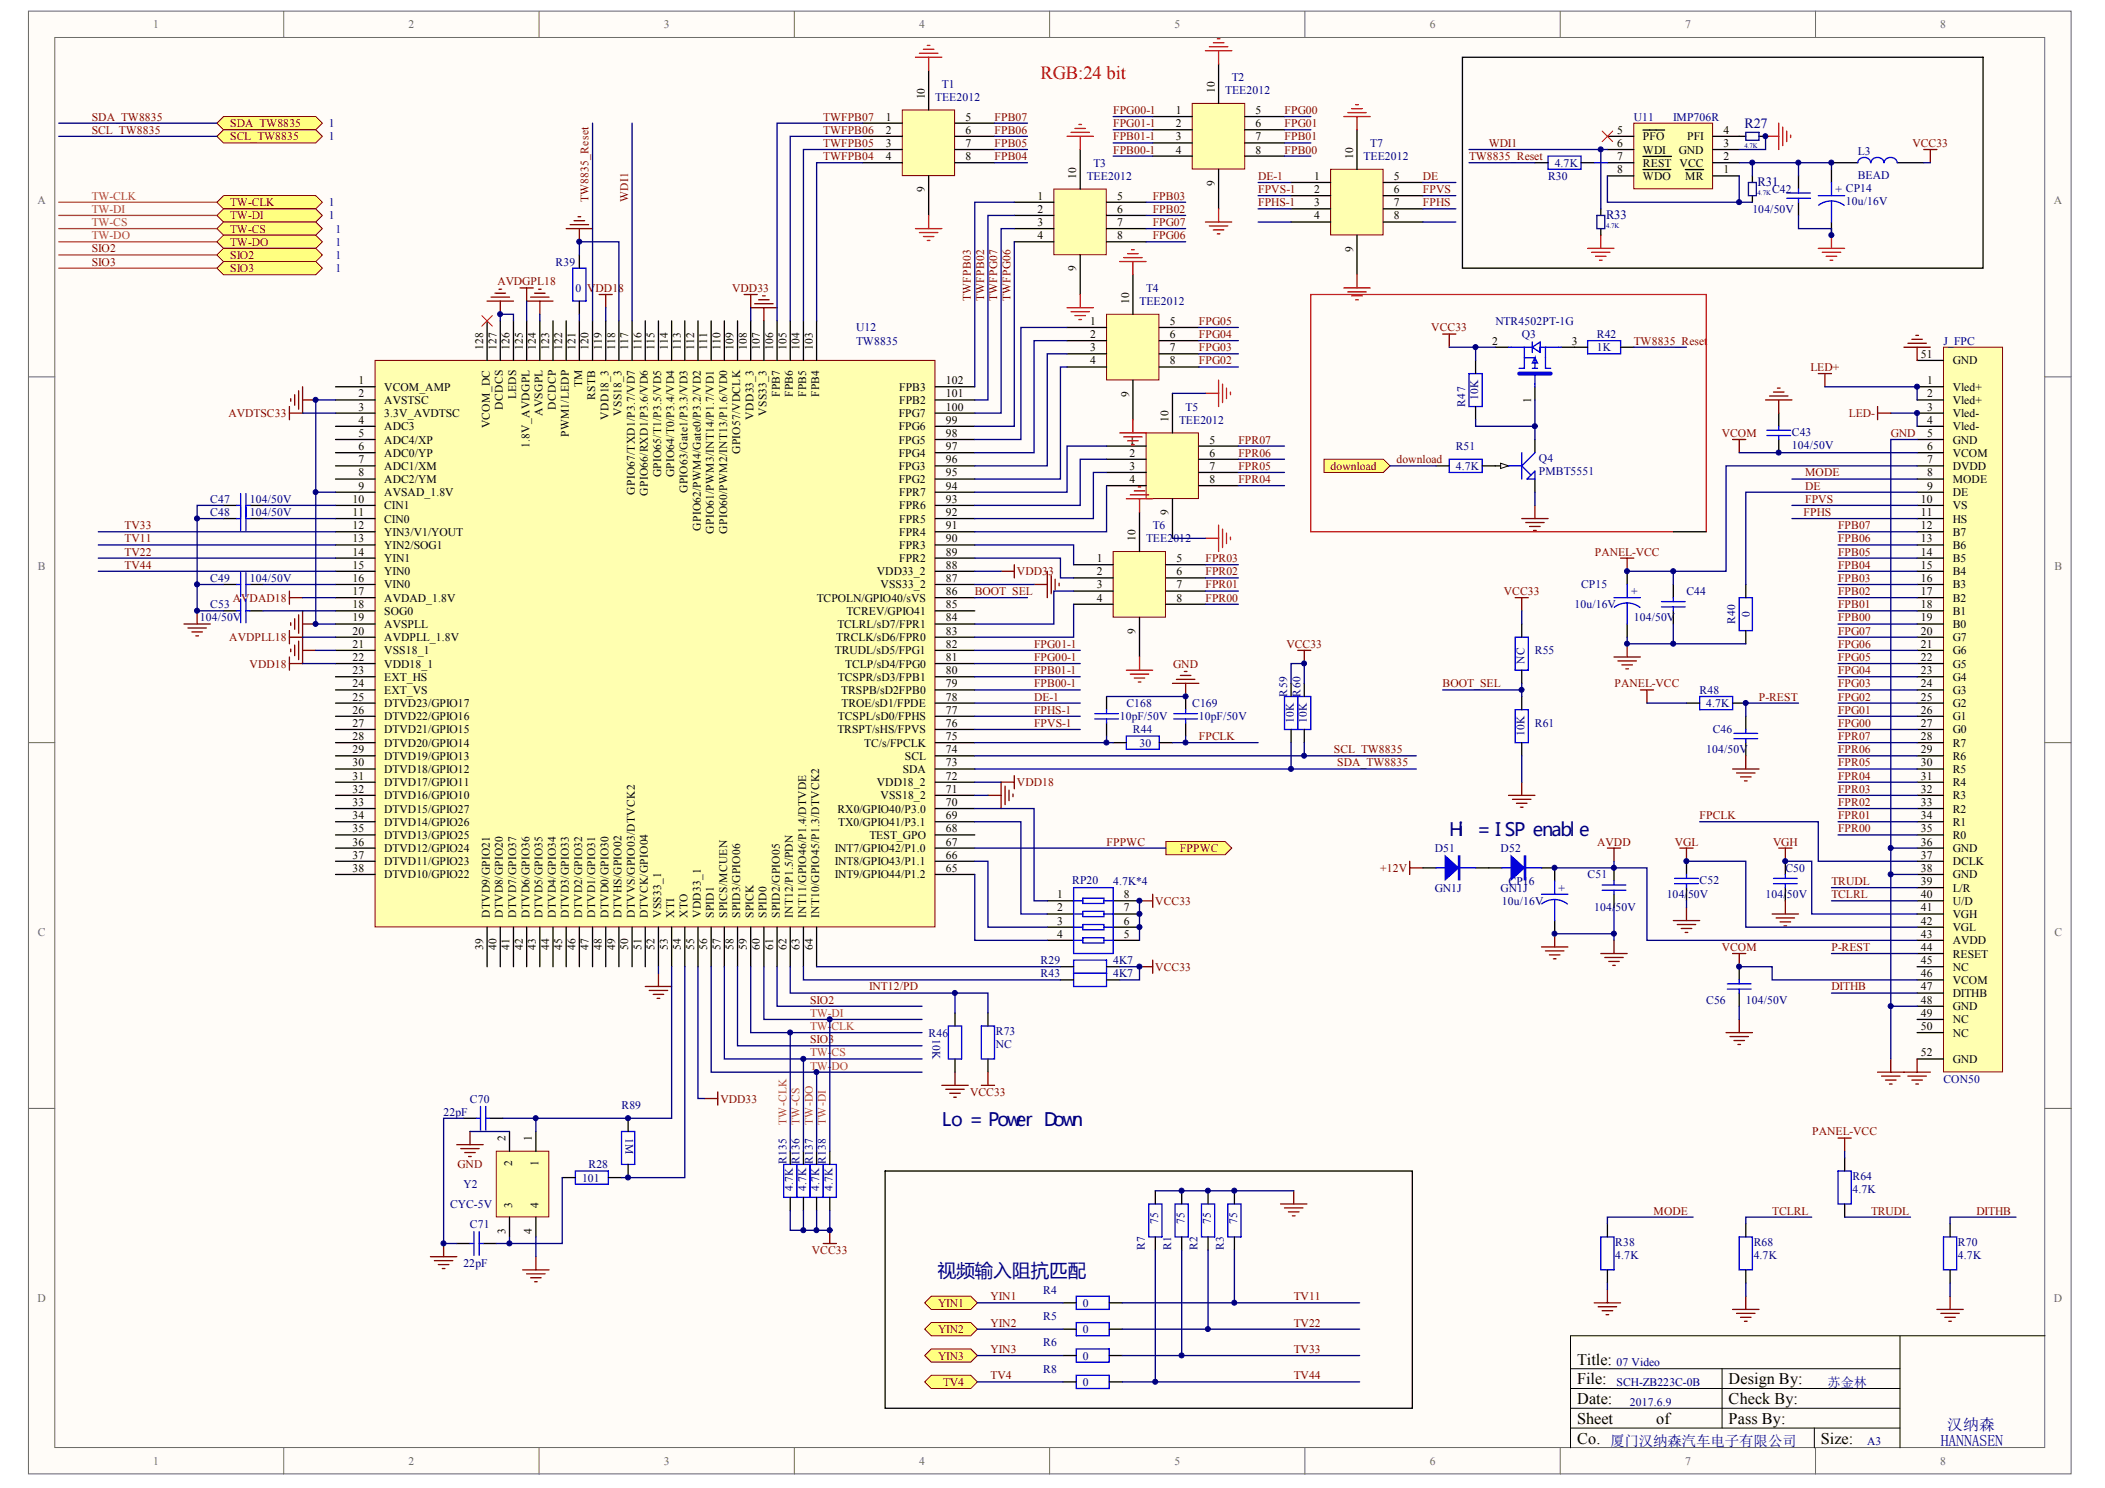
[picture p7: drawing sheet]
<svg xmlns="http://www.w3.org/2000/svg" width="297mm" height="210mm" viewBox="0 0 297 210" stroke-linecap="round" stroke-linejoin="round" font-family="sans-serif">
<defs><g id="words">
<text font-size="2.6" fill="#f00" x="146.8" y="11.2">RGB:24 bit</text>
<g font-size="2.6" fill="#000080">
<text x="204.5" y="117.9">Hi</text>
<text x="208.4" y="117.9">= I SP enabl e</text>
<text x="132.9" y="158.8">Lo = Power Down</text>
<text x="132.3" y="180.2">视频输入阻抗匹配</text>
</g>
<g font-size="2.3">
<text x="222.5" y="192.5">Title:</text>
<text x="222.5" y="195.3">File:</text>
<text x="243.9" y="195.3">Design By:</text>
<text x="222.5" y="198.1">Date:</text>
<text x="222.5" y="200.9">Sheet</text>
<text x="222.5" y="203.6">Co. 厦门汉纳森汽车电子有限公司</text>
<text x="233.7" y="200.9">of</text>
<text x="243.9" y="198.1">Check By:</text>
<text x="243.9" y="200.9">Pass By:</text>
<text x="257" y="203.6">Size:</text>
</g>
<g font-size="2.2" fill="#000080">
<text x="273.9" y="204">HANNASEN</text>
<text x="274.8" y="201.7">汉纳森</text>
</g>
<text font-size="2" fill="#000080" x="246.2" y="18">R27</text>
<text font-size="1.9" fill="#000080" x="257.9" y="195.6">苏金林</text>
<g font-size="1.8" fill="#000080">
<text x="248" y="26.3">R31</text>
<text x="226.6" y="30.9">R33</text>
</g>
<g font-size="1.6" fill="#696969">
<text x="21.6" y="4">1</text>
<text x="57.7" y="4">2</text>
<text x="93.7" y="4">3</text>
<text x="129.7" y="4">4</text>
<text x="165.7" y="4">5</text>
<text x="201.8" y="4">6</text>
<text x="237.8" y="4">7</text>
<text x="273.8" y="4">8</text>
<text x="5.3" y="28.8">A</text>
<text x="289.8" y="28.8">A</text>
<text x="5.3" y="80.4">B</text>
<text x="289.9" y="80.4">B</text>
<text x="5.3" y="132">C</text>
<text x="289.9" y="132">C</text>
<text x="5.3" y="183.6">D</text>
<text x="289.8" y="183.6">D</text>
<text x="21.6" y="206.6">1</text>
<text x="57.7" y="206.6">2</text>
<text x="93.7" y="206.6">3</text>
<text x="129.7" y="206.6">4</text>
<text x="165.7" y="206.6">5</text>
<text x="201.8" y="206.6">6</text>
<text x="237.8" y="206.6">7</text>
<text x="273.8" y="206.6">8</text>
</g>
<g font-size="1.6" fill="#000080">
<text x="173.8" y="11.4">T2</text>
<text x="46.4" y="17.9">1</text>
<text x="132" y="14.2">TEE2012</text>
<text x="132.9" y="12.4">T1</text>
<text x="172.9" y="13.3">TEE2012</text>
<text x="230.5" y="17">U11</text>
<text x="236.1" y="17">IMP706R</text>
<text x="46.4" y="19.8">1</text>
<text x="154.3" y="23.5">T3</text>
<text x="192.4" y="22.6">TEE2012</text>
<text x="193.3" y="20.7">T7</text>
<text x="219.4" y="23.5">4.7K</text>
<text x="262.2" y="21.8">L3</text>
<text x="46.4" y="29.1">1</text>
<text x="153.4" y="25.4">TEE2012</text>
<text x="218.5" y="25.4">R30</text>
<text x="250.1" y="27.2">C42</text>
<text x="259" y="27.2">+ CP14</text>
<text x="260.5" y="28.9">10u/16V</text>
<text x="262.2" y="25.2">BEAD</text>
<text x="46.4" y="31">1</text>
<text x="47.3" y="32.8">1</text>
<text x="47.3" y="34.7">1</text>
<text x="247.3" y="30">104/50V</text>
<text x="47.3" y="36.5">1</text>
<text x="47.3" y="38.4">1</text>
<text x="78.4" y="37.5">R39</text>
<text x="81.2" y="41.2">0</text>
<text x="161.7" y="41.2">T4</text>
<text x="120.8" y="46.8">U12</text>
<text x="160.8" y="43">TEE2012</text>
<text x="211" y="45.8">NTR4502PT-1G</text>
<text x="214.7" y="47.7">Q3</text>
<text x="225.3" y="47.7">R42</text>
<text x="120.8" y="48.6">TW8835</text>
<text x="225.3" y="49.5">1K</text>
<text x="274.2" y="48.6">J_FPC</text>
<text x="166.4" y="59.8">TEE2012</text>
<text x="167.3" y="57.9">T5</text>
<text x="206.7" y="57.3" transform="rotate(-90 206.7 57.3)">R47</text>
<text x="208.6" y="56.4" transform="rotate(-90 208.6 56.4)">10K</text>
<text x="205.4" y="63.5">R51</text>
<text x="217.2" y="65.2">Q4</text>
<text x="252.9" y="61.4">C43</text>
<text x="252.9" y="63.3">104/50V</text>
<text x="29.7" y="70.9">C47</text>
<text x="35.3" y="70.9">104/50V</text>
<text x="205.4" y="66.3">4.7K</text>
<text x="217.2" y="67">PMBT5551</text>
<text x="29.7" y="72.8">C48</text>
<text x="35.3" y="72.8">104/50V</text>
<text x="161.7" y="76.5">TEE2012</text>
<text x="162.7" y="74.6">T6</text>
<text x="29.7" y="82.1">C49</text>
<text x="35.3" y="82.1">104/50V</text>
<text x="223.1" y="83">CP15</text>
<text x="230.2" y="83.9">+</text>
<text x="238" y="83.9">C44</text>
<text x="28.2" y="87.7">104/50V</text>
<text x="29.7" y="85.8">C53</text>
<text x="222.2" y="85.8">10u/16V</text>
<text x="230.5" y="87.7">104/50V</text>
<text x="244.9" y="88" transform="rotate(-90 244.9 88)">R40</text>
<text x="246.9" y="87.1" transform="rotate(-90 246.9 87.1)">0</text>
<text x="215.1" y="93.6" transform="rotate(-90 215.1 93.6)">NC</text>
<text x="216.6" y="92.3">R55</text>
<text x="158" y="101.6">10pF/50V</text>
<text x="158.9" y="99.7">C168</text>
<text x="168.2" y="99.7">C169</text>
<text x="169.2" y="101.6">10pF/50V</text>
<text x="181.6" y="98.3" transform="rotate(-90 181.6 98.3)">R59</text>
<text x="182.6" y="102" transform="rotate(-90 182.6 102)">10K</text>
<text x="183.5" y="98.3" transform="rotate(-90 183.5 98.3)">R60</text>
<text x="184.4" y="102" transform="rotate(-90 184.4 102)">10K</text>
<text x="239.8" y="97.9">R48</text>
<text x="240.8" y="99.7">4.7K</text>
<text x="159.9" y="103.5">R44</text>
<text x="160.8" y="105.3">30</text>
<text x="215.1" y="103.8" transform="rotate(-90 215.1 103.8)">10K</text>
<text x="216.6" y="102.5">R61</text>
<text x="240.8" y="106.3">104/50V</text>
<text x="241.7" y="103.5">C46</text>
<text x="151.3" y="124.7">RP20</text>
<text x="157.1" y="124.8">4.7K*4</text>
<text x="202.5" y="120.2">D51</text>
<text x="202.5" y="125.8">GN1J</text>
<text x="211.8" y="120.2">D52</text>
<text x="211.8" y="125.8">GN1J</text>
<text x="212.9" y="124.8">CP16</text>
<text x="219.9" y="125.8">+</text>
<text x="224" y="123.9">C51</text>
<text x="239.8" y="124.7">C52</text>
<text x="251.9" y="123">C50</text>
<text x="211.9" y="127.6">10u/16V</text>
<text x="225" y="128.6">104/50V</text>
<text x="235.2" y="126.7">104/50V</text>
<text x="249.1" y="126.7">104/50V</text>
<text x="146.8" y="137.9">R43</text>
<text x="146.8" y="136">R29</text>
<text x="157.1" y="137.9">4K7</text>
<text x="157.1" y="136">4K7</text>
<text x="240.8" y="141.6">C56</text>
<text x="246.4" y="141.6">104/50V</text>
<text x="131" y="146.2">R46</text>
<text x="131.6" y="146.6" transform="rotate(90 131.6 146.6)">10K</text>
<text x="140.5" y="146">R73</text>
<text x="140.5" y="147.9">NC</text>
<text x="66.3" y="155.5">C70</text>
<text x="274.2" y="152.7">CON50</text>
<text x="62.6" y="157.4">22pF</text>
<text x="87.7" y="156.5">R89</text>
<text x="88.3" y="160.5" transform="rotate(90 88.3 160.5)">1M</text>
<text x="65.4" y="167.6">Y2</text>
<text x="82.1" y="166.7">101</text>
<text x="83.1" y="164.8">R28</text>
<text x="111" y="164.3" transform="rotate(-90 111 164.3)">R135</text>
<text x="111.9" y="168" transform="rotate(-90 111.9 168)">4.7K</text>
<text x="112.8" y="164.3" transform="rotate(-90 112.8 164.3)">R136</text>
<text x="113.8" y="168" transform="rotate(-90 113.8 168)">4.7K</text>
<text x="114.7" y="164.3" transform="rotate(-90 114.7 164.3)">R137</text>
<text x="115.6" y="168" transform="rotate(-90 115.6 168)">4.7K</text>
<text x="116.5" y="164.3" transform="rotate(-90 116.5 164.3)">R138</text>
<text x="117.5" y="168" transform="rotate(-90 117.5 168)">4.7K</text>
<text x="261.4" y="166.5">R64</text>
<text x="63.5" y="170.4">CYC-5V</text>
<text x="66.3" y="173.2">C71</text>
<text x="163.4" y="172.6" transform="rotate(-90 163.4 172.6)">75</text>
<text x="167.1" y="172.6" transform="rotate(-90 167.1 172.6)">75</text>
<text x="170.9" y="172.6" transform="rotate(-90 170.9 172.6)">75</text>
<text x="174.6" y="172.6" transform="rotate(-90 174.6 172.6)">75</text>
<text x="261.4" y="168.4">4.7K</text>
<text x="65.4" y="178.8">22pF</text>
<text x="161.6" y="176.3" transform="rotate(-90 161.6 176.3)">R7</text>
<text x="165.3" y="176.3" transform="rotate(-90 165.3 176.3)">R1</text>
<text x="169" y="176.3" transform="rotate(-90 169 176.3)">R2</text>
<text x="172.7" y="176.3" transform="rotate(-90 172.7 176.3)">R3</text>
<text x="227.9" y="175.8">R38</text>
<text x="227.9" y="177.7">4.7K</text>
<text x="247.5" y="175.8">R68</text>
<text x="247.5" y="177.7">4.7K</text>
<text x="276.3" y="175.8">R70</text>
<text x="276.3" y="177.7">4.7K</text>
<text x="147.2" y="182.5">R4</text>
<text x="152.8" y="184.3">0</text>
<text x="147.2" y="189.9">R6</text>
<text x="147.2" y="186.2">R5</text>
<text x="152.8" y="191.8">0</text>
<text x="152.8" y="188.1">0</text>
<text x="147.2" y="193.6">R8</text>
<text x="152.8" y="195.5">0</text>
<text x="228.1" y="192.7">07 Video</text>
<text x="228.1" y="195.5">SCH-ZB223C-0B</text>
<text x="230" y="198.3">2017.6.9</text>
<text x="263.5" y="203.9">A3</text>
</g>
<g font-size="1.6" fill="#800000">
<text x="12.9" y="17">SDA_TW8835</text>
<text x="32.5" y="17.9">SDA_TW8835</text>
<text x="116.2" y="17">TWFPB07</text>
<text x="140.3" y="17">FPB07</text>
<text x="157.1" y="17.9">FPG01-1</text>
<text x="157.1" y="16.1">FPG00-1</text>
<text x="181.3" y="17.9">FPG01</text>
<text x="181.3" y="16.1">FPG00</text>
<text x="12.9" y="18.9">SCL_TW8835</text>
<text x="32.5" y="19.8">SCL_TW8835</text>
<text x="116.2" y="18.9">TWFPB06</text>
<text x="116.2" y="20.7">TWFPB05</text>
<text x="116.2" y="22.6">TWFPB04</text>
<text x="140.3" y="18.9">FPB06</text>
<text x="140.3" y="20.7">FPB05</text>
<text x="140.3" y="22.6">FPB04</text>
<text x="157.1" y="19.8">FPB01-1</text>
<text x="157.1" y="21.7">FPB00-1</text>
<text x="181.3" y="19.8">FPB01</text>
<text x="181.3" y="21.7">FPB00</text>
<text x="207.3" y="22.6">TW8835_Reset</text>
<text x="210.1" y="20.7">WDI1</text>
<text x="269.9" y="20.7">VCC33</text>
<text x="32.5" y="29.1">TW-CLK</text>
<text x="83.1" y="28.5" transform="rotate(-90 83.1 28.5)">TW8835_Reset</text>
<text x="88.6" y="28.5" transform="rotate(-90 88.6 28.5)">WDI1</text>
<text x="162.7" y="28.2">FPB03</text>
<text x="177.5" y="29.1">FPHS-1</text>
<text x="177.5" y="27.2">FPVS-1</text>
<text x="177.5" y="25.4">DE-1</text>
<text x="200.8" y="29.1">FPHS</text>
<text x="200.8" y="27.2">FPVS</text>
<text x="200.8" y="25.4">DE</text>
<text x="12.9" y="35.6">SIO2</text>
<text x="32.5" y="31">TW-DI</text>
<text x="32.5" y="32.8">TW-CS</text>
<text x="32.5" y="34.7">TW-DO</text>
<text x="162.7" y="33.7">FPG06</text>
<text x="162.7" y="31.9">FPG07</text>
<text x="162.7" y="30">FPB02</text>
<text x="12.9" y="37.5">SIO3</text>
<text x="32.5" y="36.5">SIO2</text>
<text x="32.5" y="38.4">SIO3</text>
<text x="70.2" y="40.3">AVDGPL18</text>
<text x="82.9" y="41.2">VDD18</text>
<text x="103.3" y="41.2">VDD33</text>
<text x="137" y="42.5" transform="rotate(-90 137 42.5)">TWFPB03</text>
<text x="138.9" y="42.5" transform="rotate(-90 138.9 42.5)">TWFPB02</text>
<text x="140.7" y="42.5" transform="rotate(-90 140.7 42.5)">TWFPG07</text>
<text x="142.6" y="42.5" transform="rotate(-90 142.6 42.5)">TWFPG06</text>
<text x="169.2" y="47.7">FPG04</text>
<text x="169.2" y="45.8">FPG05</text>
<text x="202" y="46.8">VCC33</text>
<text x="169.2" y="51.4">FPG02</text>
<text x="169.2" y="49.5">FPG03</text>
<text x="230.5" y="48.6">TW8835_Reset</text>
<text x="255.5" y="52.3">LED+</text>
<text x="32.2" y="58.8">AVDTSC33</text>
<text x="260.9" y="58.8">LED-</text>
<text x="174.7" y="64.4">FPR06</text>
<text x="174.7" y="62.6">FPR07</text>
<text x="197.1" y="65.4">download</text>
<text x="242.9" y="61.6">VCOM</text>
<text x="266.8" y="61.6">GND</text>
<text x="174.7" y="68.1">FPR04</text>
<text x="174.7" y="66.3">FPR05</text>
<text x="187.8" y="66.3">download</text>
<text x="254.7" y="69.1">DE</text>
<text x="254.7" y="70.9">FPVS</text>
<text x="254.7" y="67.2">MODE</text>
<text x="17.6" y="74.6">TV33</text>
<text x="17.6" y="76.5">TV11</text>
<text x="254.5" y="72.8">FPHS</text>
<text x="259.4" y="74.6">FPB07</text>
<text x="259.4" y="76.5">FPB06</text>
<text x="17.6" y="80.2">TV44</text>
<text x="17.6" y="78.4">TV22</text>
<text x="137.6" y="83.9">BOOT_SEL</text>
<text x="143.5" y="81.2">VDD3</text>
<text x="147.9" y="81.2">3</text>
<text x="170.1" y="81.2">FPR02</text>
<text x="170.1" y="79.3">FPR03</text>
<text x="170.1" y="83">FPR01</text>
<text x="212.2" y="83.9">VCC33</text>
<text x="225" y="78.4">PANEL-VCC</text>
<text x="259.4" y="78.4">FPB05</text>
<text x="259.4" y="80.2">FPB04</text>
<text x="259.4" y="82.1">FPB03</text>
<text x="259.4" y="83.9">FPB02</text>
<text x="32.9" y="84.9">AVDAD18</text>
<text x="170.1" y="84.9">FPR00</text>
<text x="259.4" y="89.5">FPG07</text>
<text x="259.4" y="85.8">FPB01</text>
<text x="259.4" y="87.7">FPB00</text>
<text x="32.4" y="90.5">AVDPLL18</text>
<text x="35.2" y="94.2">VDD18</text>
<text x="145.9" y="91.4">FPG01-1</text>
<text x="145.9" y="93.2">FPG00-1</text>
<text x="145.9" y="95.1">FPB01-1</text>
<text x="165.6" y="94.2">GND</text>
<text x="181.5" y="91.4">VCC33</text>
<text x="259.4" y="91.4">FPG06</text>
<text x="259.4" y="93.2">FPG05</text>
<text x="259.4" y="95.1">FPG04</text>
<text x="145.9" y="100.7">FPHS-1</text>
<text x="145.9" y="98.8">DE-1</text>
<text x="145.9" y="97">FPB00-1</text>
<text x="203.6" y="97">BOOT_SEL</text>
<text x="227.8" y="97">PANEL-VCC</text>
<text x="248.2" y="98.8">P-REST</text>
<text x="259.4" y="97">FPG03</text>
<text x="259.4" y="98.8">FPG02</text>
<text x="259.4" y="100.7">FPG01</text>
<text x="145.9" y="102.5">FPVS-1</text>
<text x="169.2" y="104.4">FPCLK</text>
<text x="188.2" y="106.3">SCL_TW8835</text>
<text x="259.4" y="104.4">FPR07</text>
<text x="259.4" y="106.3">FPR06</text>
<text x="259.4" y="102.5">FPG00</text>
<text x="143.5" y="110.9">VDD18</text>
<text x="188.7" y="108.1">SDA_TW8835</text>
<text x="259.4" y="108.1">FPR05</text>
<text x="259.4" y="110">FPR04</text>
<text x="259.4" y="111.8">FPR03</text>
<text x="259.4" y="113.7">FPR02</text>
<text x="156.1" y="119.3">FPPWC</text>
<text x="225.4" y="119.3">AVDD</text>
<text x="236.3" y="119.3">VGL</text>
<text x="239.8" y="115.6">FPCLK</text>
<text x="250.2" y="119.3">VGH</text>
<text x="259.4" y="115.6">FPR01</text>
<text x="259.4" y="117.4">FPR00</text>
<text x="166.5" y="120.2">FPPWC</text>
<text x="194.8" y="123">+12V</text>
<text x="258.4" y="124.8">TRUDL</text>
<text x="163" y="127.6">VCC33</text>
<text x="258.4" y="126.7">TCLRL</text>
<text x="163" y="136.9">VCC33</text>
<text x="242.9" y="134.1">VCOM</text>
<text x="258.4" y="134.1">P-REST</text>
<text x="114.3" y="141.6">SIO2</text>
<text x="122.7" y="139.7">INT12/PD</text>
<text x="258.4" y="139.7">DITHB</text>
<text x="114.3" y="147.2">SIO3</text>
<text x="101.7" y="155.5">VDD33</text>
<text x="136.9" y="154.6">VCC33</text>
<text x="255.7" y="160.2">PANEL-VCC</text>
<text x="64.6" y="164.8">GND</text>
<text x="233.3" y="171.3">MODE</text>
<text x="250.1" y="171.3">TCLRL</text>
<text x="264" y="171.3">TRUDL</text>
<text x="278.9" y="171.3">DITHB</text>
<text x="114.6" y="176.9">VCC33</text>
<text x="132.4" y="184.3">YIN1</text>
<text x="139.8" y="183.4">YIN1</text>
<text x="182.6" y="183.4">TV11</text>
<text x="132.4" y="188.1">YIN2</text>
<text x="132.4" y="191.8">YIN3</text>
<text x="139.8" y="187.1">YIN2</text>
<text x="139.8" y="190.9">YIN3</text>
<text x="182.6" y="187.1">TV22</text>
<text x="182.6" y="190.9">TV33</text>
<text x="133.1" y="195.5">TV4</text>
<text x="139.8" y="194.6">TV4</text>
<text x="182.6" y="194.6">TV44</text>
</g>
<g font-size="1.6">
<text x="125" y="17">1</text>
<text x="130.5" y="14" transform="rotate(-90 130.5 14)">10</text>
<text x="136.2" y="17">5</text>
<text x="165.9" y="16.1">1</text>
<text x="165.9" y="17.9">2</text>
<text x="171.4" y="13.1" transform="rotate(-90 171.4 13.1)">10</text>
<text x="177.2" y="16.1">5</text>
<text x="177.2" y="17.9">6</text>
<text x="125" y="18.9">2</text>
<text x="125" y="20.7">3</text>
<text x="125" y="22.6">4</text>
<text x="136.2" y="18.9">6</text>
<text x="136.2" y="20.7">7</text>
<text x="136.2" y="22.6">8</text>
<text x="165.9" y="19.8">3</text>
<text x="165.9" y="21.7">4</text>
<text x="177.2" y="19.8">7</text>
<text x="177.2" y="21.7">8</text>
<text x="190.9" y="22.4" transform="rotate(-90 190.9 22.4)">10</text>
<text x="228.2" y="18.9">5</text>
<text x="228.2" y="20.7">6</text>
<text x="228.2" y="22.6">7</text>
<text x="231.8" y="19.8">PFO</text>
<text x="231.8" y="21.7">WDI</text>
<text x="231.8" y="23.5">REST VCC</text>
<text x="236.9" y="21.7">GND</text>
<text x="238.1" y="19.8">PFI</text>
<text x="243.2" y="22.6">2</text>
<text x="243.2" y="20.7">3</text>
<text x="243.2" y="18.9">4</text>
<text x="130.5" y="27.1" transform="rotate(-90 130.5 27.1)">9</text>
<text x="146.4" y="28.2">1</text>
<text x="151.9" y="25.2" transform="rotate(-90 151.9 25.2)">10</text>
<text x="157.6" y="28.2">5</text>
<text x="171.4" y="26.2" transform="rotate(-90 171.4 26.2)">9</text>
<text x="185.4" y="25.4">1</text>
<text x="185.4" y="27.2">2</text>
<text x="185.4" y="29.1">3</text>
<text x="196.7" y="25.4">5</text>
<text x="196.7" y="27.2">6</text>
<text x="196.7" y="29.1">7</text>
<text x="228.2" y="24.4">8</text>
<text x="231.8" y="25.4">WDO</text>
<text x="237.8" y="25.4">MR</text>
<text x="243.2" y="24.4">1</text>
<text x="146.4" y="30">2</text>
<text x="146.4" y="31.9">3</text>
<text x="146.4" y="33.7">4</text>
<text x="157.6" y="30">6</text>
<text x="157.6" y="31.9">7</text>
<text x="157.6" y="33.7">8</text>
<text x="185.4" y="31">4</text>
<text x="190.9" y="35.5" transform="rotate(-90 190.9 35.5)">9</text>
<text x="196.7" y="31">8</text>
<text x="151.9" y="38.3" transform="rotate(-90 151.9 38.3)">9</text>
<text x="153.8" y="45.8">1</text>
<text x="153.8" y="47.7">2</text>
<text x="159.3" y="42.8" transform="rotate(-90 159.3 42.8)">10</text>
<text x="165.1" y="45.8">5</text>
<text x="165.1" y="47.7">6</text>
<text x="68.2" y="49.4" transform="rotate(-90 68.2 49.4)">128</text>
<text x="70" y="49.4" transform="rotate(-90 70 49.4)">127</text>
<text x="71.9" y="49.4" transform="rotate(-90 71.9 49.4)">126</text>
<text x="73.8" y="49.4" transform="rotate(-90 73.8 49.4)">125</text>
<text x="75.6" y="49.4" transform="rotate(-90 75.6 49.4)">124</text>
<text x="77.5" y="49.4" transform="rotate(-90 77.5 49.4)">123</text>
<text x="79.3" y="49.4" transform="rotate(-90 79.3 49.4)">122</text>
<text x="81.2" y="49.4" transform="rotate(-90 81.2 49.4)">121</text>
<text x="83.1" y="49.4" transform="rotate(-90 83.1 49.4)">120</text>
<text x="84.9" y="49.4" transform="rotate(-90 84.9 49.4)">119</text>
<text x="86.8" y="49.4" transform="rotate(-90 86.8 49.4)">118</text>
<text x="88.6" y="49.4" transform="rotate(-90 88.6 49.4)">117</text>
<text x="90.5" y="49.4" transform="rotate(-90 90.5 49.4)">116</text>
<text x="92.4" y="49.4" transform="rotate(-90 92.4 49.4)">115</text>
<text x="94.2" y="49.4" transform="rotate(-90 94.2 49.4)">114</text>
<text x="96.1" y="49.4" transform="rotate(-90 96.1 49.4)">113</text>
<text x="97.9" y="49.4" transform="rotate(-90 97.9 49.4)">112</text>
<text x="99.8" y="49.4" transform="rotate(-90 99.8 49.4)">111</text>
<text x="101.7" y="49.4" transform="rotate(-90 101.7 49.4)">110</text>
<text x="103.5" y="49.4" transform="rotate(-90 103.5 49.4)">109</text>
<text x="105.4" y="49.4" transform="rotate(-90 105.4 49.4)">108</text>
<text x="107.2" y="49.4" transform="rotate(-90 107.2 49.4)">107</text>
<text x="109.1" y="49.4" transform="rotate(-90 109.1 49.4)">106</text>
<text x="111" y="49.4" transform="rotate(-90 111 49.4)">105</text>
<text x="112.8" y="49.4" transform="rotate(-90 112.8 49.4)">104</text>
<text x="114.7" y="49.4" transform="rotate(-90 114.7 49.4)">103</text>
<text x="153.8" y="49.5">3</text>
<text x="153.8" y="51.4">4</text>
<text x="165.1" y="49.5">7</text>
<text x="165.1" y="51.4">8</text>
<text x="210.5" y="48.6">2</text>
<text x="221.8" y="48.6">3</text>
<text x="271.1" y="50.5">51</text>
<text x="275.6" y="51.4">GND</text>
<text x="50.6" y="54.2">1</text>
<text x="50.6" y="56.1">2</text>
<text x="50.6" y="57.9">3</text>
<text x="50.6" y="59.8">4</text>
<text x="54.2" y="55.1">VCOM_AMP</text>
<text x="54.2" y="57">AVSTSC</text>
<text x="54.2" y="58.8">3.3V_AVDTSC</text>
<text x="71" y="57.8" transform="rotate(-90 71 57.8)">DCDCS</text>
<text x="72.8" y="56.3" transform="rotate(-90 72.8 56.3)">LEDS</text>
<text x="76.6" y="58.7" transform="rotate(-90 76.6 58.7)">AVSGPL</text>
<text x="78.4" y="57.8" transform="rotate(-90 78.4 57.8)">DCDCP</text>
<text x="82.1" y="54.6" transform="rotate(-90 82.1 54.6)">TM</text>
<text x="84" y="56.4" transform="rotate(-90 84 56.4)">RSTB</text>
<text x="85.9" y="59.2" transform="rotate(-90 85.9 59.2)">VDD18_3</text>
<text x="87.7" y="58.6" transform="rotate(-90 87.7 58.6)">VSS18_3</text>
<text x="106.3" y="59.2" transform="rotate(-90 106.3 59.2)">VDD33_3</text>
<text x="108.2" y="58.6" transform="rotate(-90 108.2 58.6)">VSS33_3</text>
<text x="110" y="56" transform="rotate(-90 110 56)">FPB7</text>
<text x="111.9" y="56" transform="rotate(-90 111.9 56)">FPB6</text>
<text x="113.8" y="56" transform="rotate(-90 113.8 56)">FPB5</text>
<text x="115.6" y="56" transform="rotate(-90 115.6 56)">FPB4</text>
<text x="126.8" y="58.8">FPG7</text>
<text x="126.9" y="57">FPB2</text>
<text x="126.9" y="55.1">FPB3</text>
<text x="133.5" y="59.8">99</text>
<text x="133.5" y="57.9">100</text>
<text x="133.5" y="56.1">101</text>
<text x="133.5" y="54.2">102</text>
<text x="159.3" y="56" transform="rotate(-90 159.3 56)">9</text>
<text x="164.9" y="59.6" transform="rotate(-90 164.9 59.6)">10</text>
<text x="216" y="56.9" transform="rotate(-90 216 56.9)">1</text>
<text x="271.9" y="54.2">1</text>
<text x="271.9" y="56.1">2</text>
<text x="271.9" y="57.9">3</text>
<text x="271.9" y="59.8">4</text>
<text x="275.6" y="55.1">Vled+</text>
<text x="275.6" y="57">Vled+</text>
<text x="275.6" y="58.8">Vled-</text>
<text x="50.6" y="61.6">5</text>
<text x="50.6" y="63.5">6</text>
<text x="50.6" y="65.4">7</text>
<text x="54.2" y="60.7">ADC3</text>
<text x="54.2" y="62.6">ADC4/XP</text>
<text x="54.2" y="64.4">ADC0/YP</text>
<text x="69.1" y="60.4" transform="rotate(-90 69.1 60.4)">VCOM_DC</text>
<text x="74.7" y="63.2" transform="rotate(-90 74.7 63.2)">1.8V_AVDGPL</text>
<text x="80.3" y="61.6" transform="rotate(-90 80.3 61.6)">PWM1/LEDP</text>
<text x="104.5" y="64.1" transform="rotate(-90 104.5 64.1)">GPIO57/VDCLK</text>
<text x="126.8" y="64.4">FPG4</text>
<text x="126.8" y="62.6">FPG5</text>
<text x="126.8" y="60.7">FPG6</text>
<text x="133.5" y="65.4">96</text>
<text x="133.5" y="63.5">97</text>
<text x="133.5" y="61.6">98</text>
<text x="159.4" y="62.6">1</text>
<text x="159.4" y="64.4">2</text>
<text x="170.7" y="62.6">5</text>
<text x="170.7" y="64.4">6</text>
<text x="271.9" y="61.6">5</text>
<text x="271.9" y="63.5">6</text>
<text x="271.9" y="65.4">7</text>
<text x="275.6" y="60.7">Vled-</text>
<text x="275.6" y="62.6">GND</text>
<text x="275.6" y="64.4">VCOM</text>
<text x="49.7" y="70.9">10</text>
<text x="50.6" y="67.2">8</text>
<text x="50.6" y="69.1">9</text>
<text x="54.2" y="66.3">ADC1/XM</text>
<text x="54.2" y="68.1">ADC2/YM</text>
<text x="54.2" y="70">AVSAD_1.8V</text>
<text x="54.2" y="71.9">CIN1</text>
<text x="89.6" y="69.8" transform="rotate(-90 89.6 69.8)">GPIO67/TXD1/P3.7/VD7</text>
<text x="91.4" y="69.9" transform="rotate(-90 91.4 69.9)">GPIO66/RXD1/P3.6/VD6</text>
<text x="93.3" y="67.4" transform="rotate(-90 93.3 67.4)">GPIO65/T1/P3.5/VD5</text>
<text x="95.2" y="67.4" transform="rotate(-90 95.2 67.4)">GPIO64/T0/P3.4/VD4</text>
<text x="97" y="69.5" transform="rotate(-90 97 69.5)">GPIO63/Gate1/P3.3/VD3</text>
<text x="126.8" y="68.1">FPG2</text>
<text x="126.8" y="66.3">FPG3</text>
<text x="126.9" y="71.9">FPR6</text>
<text x="126.9" y="70">FPR7</text>
<text x="133.5" y="70.9">93</text>
<text x="133.5" y="69.1">94</text>
<text x="133.5" y="67.2">95</text>
<text x="159.4" y="66.3">3</text>
<text x="159.4" y="68.1">4</text>
<text x="170.7" y="66.3">7</text>
<text x="170.7" y="68.1">8</text>
<text x="271.1" y="70.9">10</text>
<text x="271.9" y="67.2">8</text>
<text x="271.9" y="69.1">9</text>
<text x="275.6" y="66.3">DVDD</text>
<text x="275.6" y="68.1">MODE</text>
<text x="275.6" y="70">DE</text>
<text x="275.6" y="71.9">VS</text>
<text x="49.7" y="72.8">11</text>
<text x="49.7" y="74.6">12</text>
<text x="49.7" y="76.5">13</text>
<text x="54.2" y="73.7">CIN0</text>
<text x="54.2" y="75.6">YIN3/V1/YOUT</text>
<text x="54.2" y="77.4">YIN2/SOG1</text>
<text x="98.9" y="74.9" transform="rotate(-90 98.9 74.9)">GPIO62/PWM4/Gate0/P3.2/VD2</text>
<text x="100.7" y="75.3" transform="rotate(-90 100.7 75.3)">GPIO61/PWM3/INT14/P1.7/VD1</text>
<text x="102.6" y="75.3" transform="rotate(-90 102.6 75.3)">GPIO60/PWM2/INT13/P1.6/VD0</text>
<text x="126.9" y="77.4">FPR3</text>
<text x="126.9" y="75.6">FPR4</text>
<text x="126.9" y="73.7">FPR5</text>
<text x="133.5" y="76.5">90</text>
<text x="133.5" y="74.6">91</text>
<text x="133.5" y="72.8">92</text>
<text x="160.2" y="76.3" transform="rotate(-90 160.2 76.3)">10</text>
<text x="164.9" y="72.7" transform="rotate(-90 164.9 72.7)">9</text>
<text x="271.1" y="72.8">11</text>
<text x="271.1" y="74.6">12</text>
<text x="271.1" y="76.5">13</text>
<text x="275.6" y="73.7">HS</text>
<text x="275.6" y="75.6">B7</text>
<text x="275.6" y="77.4">B6</text>
<text x="49.7" y="78.4">14</text>
<text x="49.7" y="80.2">15</text>
<text x="49.7" y="82.1">16</text>
<text x="49.7" y="83.9">17</text>
<text x="54.2" y="79.3">YIN1</text>
<text x="54.2" y="81.2">YIN0</text>
<text x="54.2" y="83">VIN0</text>
<text x="123.7" y="81.2">VDD33_2</text>
<text x="124.3" y="83">VSS33_2</text>
<text x="126.9" y="79.3">FPR2</text>
<text x="133.5" y="83.9">86</text>
<text x="133.5" y="82.1">87</text>
<text x="133.5" y="80.2">88</text>
<text x="133.5" y="78.4">89</text>
<text x="154.8" y="79.3">1</text>
<text x="154.8" y="81.2">2</text>
<text x="154.8" y="83">3</text>
<text x="166" y="79.3">5</text>
<text x="166" y="81.2">6</text>
<text x="166" y="83">7</text>
<text x="271.1" y="78.4">14</text>
<text x="271.1" y="80.2">15</text>
<text x="271.1" y="82.1">16</text>
<text x="271.1" y="83.9">17</text>
<text x="275.6" y="79.3">B5</text>
<text x="275.6" y="81.2">B4</text>
<text x="275.6" y="83">B3</text>
<text x="49.7" y="85.8">18</text>
<text x="49.7" y="87.7">19</text>
<text x="49.7" y="89.5">20</text>
<text x="54.2" y="84.9">AVDAD_1.8V</text>
<text x="54.2" y="86.7">SOG0</text>
<text x="54.2" y="88.6">AVSPLL</text>
<text x="115.3" y="84.9">TCPOLN/GPIO40/sVS</text>
<text x="118.2" y="88.6">TCLRL/sD7/FPR1</text>
<text x="119.4" y="86.7">TCREV/GPIO41</text>
<text x="133.5" y="89.5">83</text>
<text x="133.5" y="87.7">84</text>
<text x="133.5" y="85.8">85</text>
<text x="154.8" y="84.9">4</text>
<text x="160.2" y="89.4" transform="rotate(-90 160.2 89.4)">9</text>
<text x="166" y="84.9">8</text>
<text x="271.1" y="85.8">18</text>
<text x="271.1" y="87.7">19</text>
<text x="271.1" y="89.5">20</text>
<text x="275.6" y="84.9">B2</text>
<text x="275.6" y="86.7">B1</text>
<text x="275.6" y="88.6">B0</text>
<text x="49.7" y="91.4">21</text>
<text x="49.7" y="93.2">22</text>
<text x="49.7" y="95.1">23</text>
<text x="54.2" y="90.5">AVDPLL_1.8V</text>
<text x="54.2" y="92.3">VSS18_1</text>
<text x="54.2" y="94.2">VDD18_1</text>
<text x="117.8" y="92.3">TRUDL/sD5/FPG1</text>
<text x="118" y="90.5">TRCLK/sD6/FPR0</text>
<text x="119.3" y="94.2">TCLP/sD4/FPG0</text>
<text x="133.5" y="95.1">80</text>
<text x="133.5" y="93.2">81</text>
<text x="133.5" y="91.4">82</text>
<text x="271.1" y="91.4">21</text>
<text x="271.1" y="93.2">22</text>
<text x="271.1" y="95.1">23</text>
<text x="275.6" y="90.5">G7</text>
<text x="275.6" y="92.3">G6</text>
<text x="275.6" y="94.2">G5</text>
<text x="49.7" y="97">24</text>
<text x="49.7" y="98.8">25</text>
<text x="49.7" y="100.7">26</text>
<text x="54.2" y="96">EXT_HS</text>
<text x="54.2" y="97.9">EXT_VS</text>
<text x="54.2" y="99.7">DTVD23/GPIO17</text>
<text x="54.2" y="101.6">DTVD22/GPIO16</text>
<text x="118.2" y="101.6">TCSPL/sD0/FPHS</text>
<text x="118.2" y="96">TCSPR/sD3/FPB1</text>
<text x="118.7" y="97.9">TRSPB/sD2FPB0</text>
<text x="118.7" y="99.7">TROE/sD1/FPDE</text>
<text x="133.5" y="100.7">77</text>
<text x="133.5" y="98.8">78</text>
<text x="133.5" y="97">79</text>
<text x="271.1" y="97">24</text>
<text x="271.1" y="98.8">25</text>
<text x="271.1" y="100.7">26</text>
<text x="275.6" y="96">G4</text>
<text x="275.6" y="97.9">G3</text>
<text x="275.6" y="99.7">G2</text>
<text x="275.6" y="101.6">G1</text>
<text x="49.7" y="102.5">27</text>
<text x="49.7" y="104.4">28</text>
<text x="49.7" y="106.3">29</text>
<text x="54.2" y="103.5">DTVD21/GPIO15</text>
<text x="54.2" y="105.3">DTVD20/GPIO14</text>
<text x="54.2" y="107.2">DTVD19/GPIO13</text>
<text x="118.2" y="103.5">TRSPT/sHS/FPVS</text>
<text x="122" y="105.3">TC/s/FPCLK</text>
<text x="127.7" y="107.2">SCL</text>
<text x="133.5" y="106.3">74</text>
<text x="133.5" y="104.4">75</text>
<text x="133.5" y="102.5">76</text>
<text x="271.1" y="102.5">27</text>
<text x="271.1" y="104.4">28</text>
<text x="271.1" y="106.3">29</text>
<text x="275.6" y="103.5">G0</text>
<text x="275.6" y="105.3">R7</text>
<text x="275.6" y="107.2">R6</text>
<text x="49.7" y="108.1">30</text>
<text x="49.7" y="110">31</text>
<text x="49.7" y="111.8">32</text>
<text x="49.7" y="113.7">33</text>
<text x="54.2" y="109">DTVD18/GPIO12</text>
<text x="54.2" y="110.9">DTVD17/GPIO11</text>
<text x="54.2" y="112.8">DTVD16/GPIO10</text>
<text x="123.7" y="110.9">VDD18_2</text>
<text x="124.3" y="112.8">VSS18_2</text>
<text x="127.4" y="109">SDA</text>
<text x="133.5" y="113.7">70</text>
<text x="133.5" y="111.8">71</text>
<text x="133.5" y="110">72</text>
<text x="133.5" y="108.1">73</text>
<text x="271.1" y="108.1">30</text>
<text x="271.1" y="110">31</text>
<text x="271.1" y="111.8">32</text>
<text x="271.1" y="113.7">33</text>
<text x="275.6" y="109">R5</text>
<text x="275.6" y="110.9">R4</text>
<text x="275.6" y="112.8">R3</text>
<text x="49.7" y="115.6">34</text>
<text x="49.7" y="117.4">35</text>
<text x="49.7" y="119.3">36</text>
<text x="54.2" y="114.6">DTVD15/GPIO27</text>
<text x="54.2" y="116.5">DTVD14/GPIO26</text>
<text x="54.2" y="118.3">DTVD13/GPIO25</text>
<text x="118.2" y="114.6">RX0/GPIO40/P3.0</text>
<text x="118.3" y="116.5">TX0/GPIO41/P3.1</text>
<text x="122.7" y="118.3">TEST_GPO</text>
<text x="133.5" y="119.3">67</text>
<text x="133.5" y="117.4">68</text>
<text x="133.5" y="115.6">69</text>
<text x="271.1" y="115.6">34</text>
<text x="271.1" y="117.4">35</text>
<text x="271.1" y="119.3">36</text>
<text x="275.6" y="114.6">R2</text>
<text x="275.6" y="116.5">R1</text>
<text x="275.6" y="118.3">R0</text>
<text x="49.7" y="121.1">37</text>
<text x="49.7" y="123">38</text>
<text x="54.2" y="120.2">DTVD12/GPIO24</text>
<text x="54.2" y="122.1">DTVD11/GPIO23</text>
<text x="54.2" y="123.9">DTVD10/GPIO22</text>
<text x="117.8" y="123.9">INT9/GPIO44/P1.2</text>
<text x="117.8" y="122.1">INT8/GPIO43/P1.1</text>
<text x="117.8" y="120.2">INT7/GPIO42/P1.0</text>
<text x="133.5" y="123">65</text>
<text x="133.5" y="121.1">66</text>
<text x="271.1" y="121.1">37</text>
<text x="271.1" y="123">38</text>
<text x="271.1" y="124.8">39</text>
<text x="275.6" y="120.2">GND</text>
<text x="275.6" y="122.1">DCLK</text>
<text x="275.6" y="123.9">GND</text>
<text x="275.6" y="125.8">L/R</text>
<text x="69.1" y="129.5" transform="rotate(-90 69.1 129.5)">DTVD9/GPIO21</text>
<text x="71" y="129.5" transform="rotate(-90 71 129.5)">DTVD8/GPIO20</text>
<text x="72.8" y="129.5" transform="rotate(-90 72.8 129.5)">DTVD7/GPIO37</text>
<text x="74.7" y="129.5" transform="rotate(-90 74.7 129.5)">DTVD6/GPIO36</text>
<text x="76.6" y="129.5" transform="rotate(-90 76.6 129.5)">DTVD5/GPIO35</text>
<text x="78.4" y="129.5" transform="rotate(-90 78.4 129.5)">DTVD4/GPIO34</text>
<text x="80.3" y="129.5" transform="rotate(-90 80.3 129.5)">DTVD3/GPIO33</text>
<text x="82.1" y="129.5" transform="rotate(-90 82.1 129.5)">DTVD2/GPIO32</text>
<text x="84" y="129.5" transform="rotate(-90 84 129.5)">DTVD1/GPIO31</text>
<text x="85.9" y="129.5" transform="rotate(-90 85.9 129.5)">DTVD0/GPIO30</text>
<text x="87.7" y="129.5" transform="rotate(-90 87.7 129.5)">DTVHS/GPIO02</text>
<text x="89.6" y="129.5" transform="rotate(-90 89.6 129.5)">DTVVS/GPIO03/DTVCK2</text>
<text x="91.4" y="129.5" transform="rotate(-90 91.4 129.5)">DTVCK/GPIO04</text>
<text x="93.3" y="129.5" transform="rotate(-90 93.3 129.5)">VSS33_1</text>
<text x="95.2" y="129.5" transform="rotate(-90 95.2 129.5)">XTI</text>
<text x="97" y="129.5" transform="rotate(-90 97 129.5)">XTO</text>
<text x="98.9" y="129.5" transform="rotate(-90 98.9 129.5)">VDD33_1</text>
<text x="100.7" y="129.5" transform="rotate(-90 100.7 129.5)">SPID1</text>
<text x="102.6" y="129.5" transform="rotate(-90 102.6 129.5)">SPICS/MCUEN</text>
<text x="104.5" y="129.5" transform="rotate(-90 104.5 129.5)">SPID3/GPIO06</text>
<text x="106.3" y="129.5" transform="rotate(-90 106.3 129.5)">SPICK</text>
<text x="108.2" y="129.5" transform="rotate(-90 108.2 129.5)">SPID0</text>
<text x="110" y="129.5" transform="rotate(-90 110 129.5)">SPID2/GPIO05</text>
<text x="111.9" y="129.5" transform="rotate(-90 111.9 129.5)">INT12/P1.5/PDN</text>
<text x="113.8" y="129.5" transform="rotate(-90 113.8 129.5)">INT11/GPIO46/P1.4/DTVDE</text>
<text x="115.6" y="129.5" transform="rotate(-90 115.6 129.5)">INT10/GPIO45/P1.3/DTVCK2</text>
<text x="149.2" y="126.7">1</text>
<text x="149.2" y="128.6">2</text>
<text x="149.2" y="130.4">3</text>
<text x="158.6" y="130.4">6</text>
<text x="158.6" y="128.6">7</text>
<text x="158.6" y="126.7">8</text>
<text x="271.1" y="126.7">40</text>
<text x="271.1" y="128.6">41</text>
<text x="271.1" y="130.4">42</text>
<text x="275.6" y="127.6">U/D</text>
<text x="275.6" y="129.5">VGH</text>
<text x="275.6" y="131.4">VGL</text>
<text x="68.2" y="134" transform="rotate(-90 68.2 134)">39</text>
<text x="70" y="134" transform="rotate(-90 70 134)">40</text>
<text x="71.9" y="134" transform="rotate(-90 71.9 134)">41</text>
<text x="73.8" y="134" transform="rotate(-90 73.8 134)">42</text>
<text x="75.6" y="134" transform="rotate(-90 75.6 134)">43</text>
<text x="77.5" y="134" transform="rotate(-90 77.5 134)">44</text>
<text x="79.3" y="134" transform="rotate(-90 79.3 134)">45</text>
<text x="81.2" y="134" transform="rotate(-90 81.2 134)">46</text>
<text x="83.1" y="134" transform="rotate(-90 83.1 134)">47</text>
<text x="84.9" y="134" transform="rotate(-90 84.9 134)">48</text>
<text x="86.8" y="134" transform="rotate(-90 86.8 134)">49</text>
<text x="88.6" y="134" transform="rotate(-90 88.6 134)">50</text>
<text x="90.5" y="134" transform="rotate(-90 90.5 134)">51</text>
<text x="92.4" y="134" transform="rotate(-90 92.4 134)">52</text>
<text x="94.2" y="134" transform="rotate(-90 94.2 134)">53</text>
<text x="96.1" y="134" transform="rotate(-90 96.1 134)">54</text>
<text x="97.9" y="134" transform="rotate(-90 97.9 134)">55</text>
<text x="99.8" y="134" transform="rotate(-90 99.8 134)">56</text>
<text x="101.7" y="134" transform="rotate(-90 101.7 134)">57</text>
<text x="103.5" y="134" transform="rotate(-90 103.5 134)">58</text>
<text x="105.4" y="134" transform="rotate(-90 105.4 134)">59</text>
<text x="107.2" y="134" transform="rotate(-90 107.2 134)">60</text>
<text x="109.1" y="134" transform="rotate(-90 109.1 134)">61</text>
<text x="111" y="134" transform="rotate(-90 111 134)">62</text>
<text x="112.8" y="134" transform="rotate(-90 112.8 134)">63</text>
<text x="114.7" y="134" transform="rotate(-90 114.7 134)">64</text>
<text x="149.2" y="132.3">4</text>
<text x="158.6" y="132.3">5</text>
<text x="271.1" y="132.3">43</text>
<text x="271.1" y="134.1">44</text>
<text x="271.1" y="136">45</text>
<text x="271.1" y="137.9">46</text>
<text x="275.6" y="133.2">AVDD</text>
<text x="275.6" y="135.1">RESET</text>
<text x="275.6" y="136.9">NC</text>
<text x="271.1" y="139.7">47</text>
<text x="271.1" y="141.6">48</text>
<text x="271.1" y="143.4">49</text>
<text x="275.6" y="138.8">VCOM</text>
<text x="275.6" y="140.7">DITHB</text>
<text x="275.6" y="142.5">GND</text>
<text x="271.1" y="145.3">50</text>
<text x="271.1" y="149">52</text>
<text x="275.6" y="144.4">NC</text>
<text x="275.6" y="146.2">NC</text>
<text x="275.6" y="149.9">GND</text>
<text x="71.3" y="160.9" transform="rotate(-90 71.3 160.9)">2</text>
<text x="75.1" y="160.9" transform="rotate(-90 75.1 160.9)">1</text>
<text x="72.3" y="164.5" transform="rotate(-90 72.3 164.5)">2</text>
<text x="76" y="164.5" transform="rotate(-90 76 164.5)">1</text>
<text x="72.3" y="170.4" transform="rotate(-90 72.3 170.4)">3</text>
<text x="76" y="170.4" transform="rotate(-90 76 170.4)">4</text>
<text x="71.3" y="174" transform="rotate(-90 71.3 174)">3</text>
<text x="75.1" y="174" transform="rotate(-90 75.1 174)">4</text>
</g>
<g font-size="1.6" fill="#c64230">
<text x="12.9" y="28.2">TW-CLK</text>
<text x="12.9" y="31.9">TW-CS</text>
<text x="12.9" y="33.7">TW-DO</text>
<text x="12.9" y="30">TW-DI</text>
<text x="114.3" y="143.4">TW-DI</text>
<text x="114.3" y="149">TW-</text>
<text x="114.3" y="145.3">TW-</text>
<text x="117.4" y="149">CS</text>
<text x="117.4" y="145.3">CLK</text>
<text x="114.3" y="150.9">TW-</text>
<text x="117.4" y="150.9">DO</text>
<text x="111" y="158.7" transform="rotate(-90 111 158.7)">TW-CLK</text>
<text x="112.8" y="158.7" transform="rotate(-90 112.8 158.7)">TW-CS</text>
<text x="114.7" y="158.7" transform="rotate(-90 114.7 158.7)">TW-DO</text>
<text x="116.5" y="158.7" transform="rotate(-90 116.5 158.7)">TW-DI</text>
</g>
<g font-size="1" fill="#000080">
<text x="246.2" y="20.9">4.7K</text>
<text x="248" y="27.6">4.7K</text>
<text x="226.6" y="32.2">4.7K</text>
</g>
</g></defs>
<g fill="#fffcf8" stroke="#696969" stroke-width=".14">
<path d="M4 1.6h288.3v206.3h-288.3z"/>
<path d="M7.7 5.3h280.8v198.9h-280.8z"/>
</g>
<g fill="none" stroke="#696969" stroke-width=".14">
<path d="M40 1.6v3.7M76.1 1.6v3.7M112.1 1.6v3.7M148.1 1.6v3.7M184.1 1.6v3.7M220.2 1.6v3.7M256.2 1.6v3.7M4 53.2h3.7M288.6 53.2h3.7M4 104.8h3.7M288.6 104.8h3.7M4 156.4h3.7"/>
<path d="M288.6 156.4h3.7M40 204.2v3.8M76.1 204.2v3.8M112.1 204.2v3.8M148.1 204.2v3.8M184.1 204.2v3.8M220.2 204.2v3.8M256.2 204.2v3.8"/>
</g>
<path d="M221.6 193.1h46.5M221.6 198.7h46.5M221.6 195.9h46.5M243 193.1v8.3M268.1 188.4v15.8M288.6 188.4h-67v15.8M221.6 201.4h46.5M256 201.4v2.8" fill="none" stroke="#000" stroke-width=".14"/>
<path d="M79.9 32.2h3.7M80.5 31.7h2.6M81 31.1h1.5M81.6 30.6h.3M81.8 32.2v1.9" fill="none" stroke="#800000" stroke-width=".19"/>
<path d="M52.9 50.8h79v80h-79z" fill="#ffffb0" stroke="#800000" stroke-width=".14"/>
<g fill="none" stroke="#000" stroke-width=".19">
<path d="M81.8 36v1.8M47.3 54.6h5.6M47.3 56.4h5.6M47.3 58.3h5.6M68.7 45.3v5.5M70.6 45.3v5.5M72.5 45.3v5.5M74.3 45.3v5.5M76.2 45.3v5.5M78 45.3v5.5M79.9 45.3v5.5M81.8 42.5v1.8"/>
<path d="M81.8 45.3v5.5M83.6 45.3v5.5M85.5 45.3v5.5M87.3 45.3v5.5M89.2 45.3v5.5M91.1 45.3v5.5M92.9 45.3v5.5M94.8 45.3v5.5M96.6 45.3v5.5M98.5 45.3v5.5M100.4 45.3v5.5M102.2 45.3v5.5"/>
<path d="M104.1 45.3v5.5M105.9 45.3v5.5M107.8 45.3v5.5M109.7 45.3v5.5M111.5 45.3v5.5M113.4 45.3v5.5M115.2 45.3v5.5M132 54.6h5.6M132 56.4h5.6M132 58.3h5.6M47.3 60.1h5.6M47.3 62h5.6"/>
<path d="M47.3 63.9h5.6M47.3 65.7h5.6M47.3 67.6h5.6M47.3 69.4h5.6M47.3 71.3h5.6M47.3 73.2h5.6M47.3 75h5.6M47.3 76.9h5.6M47.3 78.7h5.6M132 60.1h5.6M132 62h5.6M132 63.9h5.6"/>
<path d="M132 65.7h5.6M132 67.6h5.6M132 69.4h5.6M132 71.3h5.6M132 73.2h5.6M132 75h5.6M132 76.9h5.6M132 78.7h5.6M47.3 80.6h5.6M47.3 82.4h5.6M47.3 84.3h5.6M47.3 86.2h5.6"/>
<path d="M47.3 88h5.6M47.3 89.9h5.6M47.3 91.7h5.6M47.3 93.6h5.6M47.3 95.5h5.6M47.3 97.3h5.6M47.3 99.2h5.6M132 80.6h5.6M132 82.4h5.6M132 84.3h5.6M132 86.2h5.6M132 88h5.6"/>
<path d="M132 89.9h5.6M132 91.7h5.6M132 93.6h5.6M132 95.5h5.6M132 97.3h5.6M132 99.2h5.6M47.3 101h5.6M47.3 102.9h5.6M47.3 104.8h5.6M47.3 106.6h5.6M47.3 108.5h5.6M47.3 110.3h5.6"/>
<path d="M47.3 112.2h5.6M47.3 114.1h5.6M47.3 115.9h5.6M47.3 117.8h5.6M47.3 119.6h5.6M132 101h5.6M132 102.9h5.6M132 104.8h5.6M132 106.6h5.6M132 108.5h5.6M132 110.3h5.6M132 112.2h5.6"/>
<path d="M132 114.1h5.6M132 115.9h5.6M132 117.8h5.6M132 119.6h5.6M47.3 121.5h5.6M47.3 123.4h5.6M68.7 130.8v5.6M70.6 130.8v5.6M72.5 130.8v5.6M74.3 130.8v5.6M76.2 130.8v5.6M78 130.8v5.6"/>
<path d="M79.9 130.8v5.6M81.8 130.8v5.6M83.6 130.8v5.6M85.5 130.8v5.6M87.3 130.8v5.6M89.2 130.8v5.6M91.1 130.8v5.6M92.9 130.8v5.6M94.8 130.8v5.6M96.6 130.8v5.6M98.5 130.8v5.6M100.4 130.8v5.6"/>
<path d="M102.2 130.8v5.6M104.1 130.8v5.6M105.9 130.8v5.6M107.8 130.8v5.6M109.7 130.8v5.6M111.5 130.8v5.6M113.4 130.8v5.6M115.2 130.8v5.6M132 121.5h5.6M132 123.4h5.6"/>
</g>
<g fill="none" stroke="#800000" stroke-width=".19">
<path d="M40.8 57.3v1.9M40.8 58.3h1.9M73.4 40.6h1.8M74.3 40.6v1.9M84.5 41.5h1.9M85.5 41.5v1.9M105 41.5h1.9M105.9 41.5v1.9h3.8M106.5 42.8h2.6M107 42.3h1.5M107.6 41.7h.4M107.8 43.4v1.9"/>
<path d="M143.1 79.7v1.8M40.8 83.4v1.8M40.8 89v1.8M40.8 92.7v1.8M40.8 89.9h1.9M40.8 84.3h1.9M41 87.8v.4M41 91.6v.3M41.6 87.3v1.5M41.6 91v1.5M42.1 86.7v2.6M42.1 90.4v2.6"/>
<path d="M42.7 86.2v7.4h-1.9M42.7 91.7h1.9M42.7 88h1.9M141.3 80.6h1.8M145.9 82.4h1.9M147.8 80.6v3.7M148.3 81.1v2.7M148.9 81.7v1.5M149.5 82.3v.3M183.1 91.7h1.9M184 91.7v1.9M139.4 112.2h1.9"/>
<path d="M141.8 110.9v2.6M142.4 111.5v1.4M142.9 112v.4M143.1 109.4v1.9M143.1 110.3h-1.8v3.8M99.4 155h1.9M101.3 154v1.9M132.9 153.1h3.7M133.5 153.7h2.6M134 154.2h1.5M134.6 154.8h.3M134.8 151.2v1.9"/>
</g>
<path d="M80.8 37.8h1.9v4.7h-1.9z" fill="none" stroke="#00f" stroke-width=".19"/>
<path d="M230.5 17.4h11.2v9.2h-11.2z" fill="#ffffb0" stroke="#800000" stroke-width=".14"/>
<g fill="none" stroke="#000" stroke-width=".19">
<path d="M206.4 8.1h73.4v29.7h-73.4zM226.8 19.2h3.7M231.8 18.3h3.1M241.7 19.2h4.7M248.2 19.2h.9M216.6 23h1.9M223.1 23h1.9M225.9 29.5v.9M225.9 32.2v1M226.8 24.8h3.7M226.8 23h3.7M226.8 21.1h3.7"/>
<path d="M231.8 23.9h4M231.8 22.1h4.1M237.8 23.9h2.6M241.7 24.8h3.7M241.7 23h3.7M241.7 21.1h3.7M247.3 24.8v.9M247.3 27.6v.9M253.8 24.8v1.9M253.8 28.5v1.9M258.4 23.9v1.8M258.4 31.3v1.9"/>
<path d="M208.2 50.8v1.9M208.2 57.3v1.9M211 49h1.9M216.6 54.6v1.8M220.3 49h1.9M251 58.3v1.8M31.5 73.2h1.9M31.5 71.3h1.9M35.3 73.2h1.8M35.3 71.3h1.8M202.6 65.7h1.9M209.2 65.7h3.7"/>
<path d="M251 62v1.9M31.5 82.4h1.9M31.5 86.2h1.9M35.3 82.4h1.8M35.3 86.2h1.8M182.2 96.4v1.9M184 96.4v1.9M229.6 80.6v1.8M229.6 88v1.9M236.1 82.4v1.9M236.1 86.2v1.8M238 99.2h1.8"/>
<path d="M244.5 99.2h1.9M246.4 82.4v1.9M246.4 89v1.8M182.2 102.9v1.9M184 102.9v1.9M246.4 101v1.9M246.4 104.8v1.8M227.8 122.4v1.9M227.8 126.1v1.9M238 121.5v1.9M238 125.2v1.9M245.4 136.4v1.8"/>
<path d="M251.9 121.5v1.9M251.9 125.2v1.9M139.4 142.9v1.8M139.4 149.4v1.8M245.4 140.1v1.8M111.5 162.4v1.9M111.5 168.9v1.9M113.4 162.4v1.9M113.4 168.9v1.9M115.2 162.4v1.9M115.2 168.9v1.9M117.1 162.4v1.9"/>
<path d="M117.1 168.9v1.9M226.8 172.6v1.9M226.8 179.1v1.9M246.4 172.6v1.9M246.4 179.1v1.9M260.3 163.3v1.9M260.3 169.8v1.9M275.2 172.6v1.9M275.2 179.1v1.9"/>
</g>
<path d="M226.1 18.5l1.5 1.5M227.6 18.5l-1.5 1.5" fill="none" stroke="#f00" stroke-width=".14"/>
<g fill="none" stroke="#f00" stroke-width=".19">
<path d="M249.1 19.2h1.9M251 17.4v3.7M251.6 17.9v2.6M252.1 18.5v1.5M252.7 19v.4M224 35h3.8M224.6 35.6h2.6M225.1 36.2h1.5M225.7 36.7h.4M225.9 33.2v1.8M256.6 35h3.7M257.1 35.6h2.6"/>
<path d="M257.7 36.2h1.5M258.3 36.7h.3M258.4 33.2v1.8"/>
</g>
<path d="M246.4 18.7h1.8v1.1h-1.8zM225.3 30.4h1.2v1.8h-1.2zM246.7 25.7h1.1v1.9h-1.1z" fill="none" stroke="#0c0087" stroke-width=".19"/>
<g fill="none" stroke="#00f" stroke-width=".19">
<path d="M218.5 22h4.6v1.9h-4.6zM252.1 28h3.4M252.1 27.2h3.4M253.8 26.7v.5M253.8 28v.5M256.6 27.6h3.7M258.4 28.3l.8 .2 1 .5M258.4 28.3l-.7 .1-1.1 .6M258.4 25.7v1.9M258.4 28.3v3M207.3 52.7h1.9v4.6h-1.9zM212.9 49h2.2"/>
<path d="M215.1 50.5h1.5l.4 .7h-.8l.4-.7v1.5M216.2 49h-1.1v3h-.7M216.2 52h.8M216.2 48.2v1.5M216.6 52.7v1.9M217.3 49.7l-1.1-.7 1.1-.8v1.5v-.7h.8v3h.7M218.1 49h2.2M33.4 73.2h.6M33.4 71.3h.6M34 69.6v5.2M34.7 73.2h.6M34.7 69.6v5.2"/>
<path d="M34.7 71.3h.6M204.5 64.8h4.7v1.8h-4.7zM249.3 60.7h3.4M249.3 61.4h3.4M251 60.1v.6M251 61.4v.6M33.4 82.4h.6M33.4 86.2h.6M34 80.8v3.3M34 84.5v3.3M34.7 80.8v3.3M34.7 84.5v3.3"/>
<path d="M34.7 82.4h.6M34.7 86.2h.6M181.3 98.3h1.8v4.6h-1.8zM183.1 98.3h1.9v4.6h-1.9zM227.8 84.3h3.7M229.6 85.1l1.2 .2 .6 .4M229.6 85.1l-1.1 .2-.7 .4M229.6 82.4v1.9M229.6 85.1v2.9M234.4 84.9h3.4M234.4 85.6h3.4M236.1 84.3v.6"/>
<path d="M236.1 85.6v.6M239.8 98.3h4.7v1.8h-4.7zM245.4 84.3h1.9v4.7h-1.9zM244.7 103.5h3.3M244.7 104.2h3.3M246.4 102.9v.6M246.4 104.2v.6M226.1 124.8h3.3M226.1 125.6h3.3M227.8 124.3v.5M227.8 125.6v.5M236.3 123.9h3.4"/>
<path d="M236.3 124.7h3.4M238 123.4v.5M238 124.7v.5M243.7 139.5h3.4M243.7 138.8h3.4M245.4 138.2v.6M245.4 139.5v.6M250.3 123.9h3.3M250.3 124.7h3.3M251.9 123.4v.5M251.9 124.7v.5M138.5 144.7h1.8v4.7h-1.8z"/>
<path d="M110.6 164.3h1.8v4.6h-1.8zM112.4 164.3h1.9v4.6h-1.9zM114.3 164.3h1.9v4.6h-1.9zM116.2 164.3h1.8v4.6h-1.8zM225.9 174.5h1.9v4.6h-1.9zM245.4 174.5h1.9v4.6h-1.9zM259.4 165.2h1.8v4.6h-1.8zM274.2 174.5h1.9v4.6h-1.9z"/>
</g>
<g fill="none" stroke="#800000" stroke-width=".19">
<path d="M249.1 56.4h3.8M249.7 55.9h2.6M250.3 55.3h1.4M250.8 54.7h.4M251 56.4v1.9M256.6 52.7h1.8M257.5 52.7v1.9M214.7 73.2h3.8M215.3 73.7h2.6M215.8 74.3h1.5M216.4 74.8h.4M216.6 71.3v1.9"/>
<path d="M228.7 78.7h1.8M229.6 78.7v1.9M244.5 62h1.9M245.4 62v1.9M26 88h3.7M26.5 88.6h2.6M27.1 89.1h1.5M27.6 89.7h.4M27.8 86.2v1.8M227.8 92.7h3.7M228.3 93.2h2.6M228.9 93.8h1.5"/>
<path d="M229.4 94.3h.4M229.6 90.8v1.9M231.5 97.3h1.8M232.4 97.3v1.9M226.8 119.6h1.9M227.8 119.6v1.9M237.1 119.6h1.8M238 119.6v1.9M244.5 108.5h3.7M245 109h2.7M245.6 109.6h1.5M246.2 110.2h.3"/>
<path d="M246.4 106.6v1.9M251 119.6h1.9M251.9 119.6v1.9M225.9 134.5h3.7M226.5 135.1h2.6M227 135.6h1.5M227.6 136.2h.3M227.8 132.7v1.8M236.1 129.9h3.7M236.7 130.4h2.6M237.2 131h1.5M237.8 131.5h.4"/>
<path d="M238 128v1.9M244.5 134.5h1.9M245.4 134.5v1.9M250.1 128.9h3.7M250.6 129.5h2.6M251.2 130h1.5M251.7 130.6h.4M251.9 127.1v1.8M138.5 153.1h1.8M139.4 151.2v1.9M243.6 145.7h3.7M244.1 146.2h2.6"/>
<path d="M244.7 146.8h1.5M245.2 147.3h.4M245.4 143.8v1.9M264.9 151.2h3.8M265.5 151.8h2.6M266.1 152.4h1.5M266.6 152.9h.4M266.8 149.4v1.8M116.2 175.4h1.8M117.1 173.6v1.8M259.4 160.5h1.8M260.3 160.5v1.9"/>
<path d="M225 183.8h3.7M225.5 184.3h2.6M226.1 184.9h1.5M226.6 185.5h.4M226.8 181.9v1.9M244.5 184.7h3.7M245 185.3h2.7M245.6 185.8h1.5M246.2 186.4h.3M246.4 182.9v1.8M273.3 184.7h3.7M273.9 185.3h2.6"/>
<path d="M274.4 185.8h1.5M275 186.4h.4M275.2 182.9v1.8"/>
</g>
<path d="M214.4 52.7h4.4" fill="none" stroke="#00f" stroke-width=".56"/>
<path d="M211.8 65.3l1.1 .4-1.1 .4z" fill="#fffcf8" stroke="#000" stroke-width=".14"/>
<path d="M222.2 49h1.8M228.7 49h1.8M216.6 62v1.9M216.6 67.6v1.8M236.1 75h4.7M214.7 88v1.9M214.7 94.5v1.9M214.7 98.3v1.8M214.7 104.8v1.8" fill="none" stroke="#000" stroke-width=".19"/>
<path d="M224 48.1h4.7v1.8h-4.7zM212.9 65.7h1.8M214.7 65.7l1.3 1.3M214.7 63.9v3.7M215.5 67.6l1.1-1.1v1.1zM216.6 63.9l-1.9 1.8M213.8 89.9h1.9v4.6h-1.9zM213.8 100.1h1.9v4.7h-1.9z" fill="none" stroke="#00f" stroke-width=".19"/>
<path d="M236.1 75h-51.1v-33.5h55.8v33.5" fill="none" stroke="#ee0e22" stroke-width=".19"/>
<path d="M203.6 47.1h1.8M204.5 47.1v1.9M213.8 84.3h1.9M214.7 84.3v1.9M212.9 112.2h3.7M213.4 112.8h2.6M214 113.3h1.5M214.5 113.9h.4M214.7 110.3v1.9" fill="none" stroke="#800000" stroke-width=".19"/>
<g fill="#ffff80" stroke="#800000" stroke-width=".14">
<path d="M30.6 17.4l.9-1h13.1l.9 1-.9 .9h-13.1z" fill-rule="evenodd"/>
<path d="M30.6 19.2l.9-.9h13.1l.9 .9-.9 1h-13.1z" fill-rule="evenodd"/>
<path d="M30.6 28.5l.9-.9h13.1l.9 .9-.9 1h-13.1z" fill-rule="evenodd"/>
<path d="M30.6 30.4l.9-.9h13.1l.9 .9-.9 .9h-13.1z" fill-rule="evenodd"/>
<path d="M30.6 32.2l.9-.9h13.1l.9 .9-.9 1h-13.1z" fill-rule="evenodd"/>
<path d="M30.6 34.1l.9-.9h13.1l.9 .9-.9 .9h-13.1z" fill-rule="evenodd"/>
<path d="M30.6 36l.9-1h13.1l.9 1-.9 .9h-13.1z" fill-rule="evenodd"/>
<path d="M30.6 37.8l.9-.9h13.1l.9 .9-.9 1h-13.1z" fill-rule="evenodd"/>
</g>
<g fill="none" stroke="#000" stroke-width=".19">
<path d="M258.4 23h3.8M267.7 23h3.8M124.9 165.2h74.4v33.5h-74.4zM163 168v1.8M163 174.5v1.8M166.7 168v1.8M166.7 174.5v1.8M170.5 168v1.8M170.5 174.5v1.8M174.2 168v1.8M174.2 174.5v1.8M150 191.2h1.9"/>
<path d="M150 187.5h1.9M150 183.8h1.9M150 194.9h1.9M156.5 191.2h1.9M156.5 187.5h1.9M156.5 183.8h1.9M156.5 194.9h1.9"/>
</g>
<path d="M264 23a.92 .92 0 0 0-.9-.8 .92 .92 0 0 0-.9 .8M265.8 23a.93 .93 0 0 0-.9-.8 .93 .93 0 0 0-.9 .8M267.7 23a.93 .93 0 0 0-.9-.8 .93 .93 0 0 0-.9 .8M162.1 169.8h1.9v4.7h-1.9zM165.8 169.8h1.9v4.7h-1.9zM169.5 169.8h1.9v4.7h-1.9zM173.3 169.8h1.8v4.7h-1.8zM151.9 190.3h4.6v1.8h-4.6zM151.9 186.6h4.6v1.8h-4.6zM151.9 182.9h4.6v1.8h-4.6zM151.9 194h4.6v1.9h-4.6z" fill="none" stroke="#00f" stroke-width=".19"/>
<path d="M271.5 21.1h1.8M272.4 21.1v1.9M180.7 169.8h3.7M181.3 170.4h2.6M181.8 171h1.5M182.4 171.5h.3M182.6 168v1.8" fill="none" stroke="#800000" stroke-width=".19"/>
<g fill="#ffff80" stroke="#800000" stroke-width=".14">
<path d="M164.5 118.7h8.4l.9 .9-.9 1h-8.4z" fill-rule="evenodd"/>
<path d="M130.5 183.8l.9-.9h5.6l.9 .9-.9 .9h-5.6z" fill-rule="evenodd"/>
<path d="M130.5 187.5l.9-.9h5.6l.9 .9-.9 .9h-5.6z" fill-rule="evenodd"/>
<path d="M130.5 191.2l.9-.9h5.6l.9 .9-.9 .9h-5.6z" fill-rule="evenodd"/>
<path d="M130.5 194.9l.9-.9h5.6l.9 .9-.9 1h-5.6z" fill-rule="evenodd"/>
<path d="M186.8 64.8h8.4l.9 .9-.9 .9h-8.4z" fill-rule="evenodd"/>
</g>
<path d="M219.4 122.4v1.9M219.4 129.9v1.8" fill="none" stroke="#000" stroke-width=".19"/>
<path d="M217.5 126.1h3.7M219.4 126.9l.8 .1 1 .5M219.4 126.9l-1.2 .2-.6 .4M219.4 124.3v1.8M219.4 126.9v3" fill="none" stroke="#00f" stroke-width=".19"/>
<path d="M127.3 15.5h7.4v9.3h-7.4z" fill="#ffffb0" stroke="#800000" stroke-width=".14"/>
<path d="M121.7 17.4h5.6M121.7 19.2h5.6M131 9.9v5.6M134.8 17.4h5.5M134.8 19.2h5.5M121.7 21.1h5.6M121.7 23h5.6M131 24.8v5.6M134.8 21.1h5.5M134.8 23h5.5" fill="none" stroke="#000" stroke-width=".19"/>
<path d="M148.7 26.7h7.4v9.2h-7.4z" fill="#ffffb0" stroke="#800000" stroke-width=".14"/>
<path d="M143.1 28.5h5.6M143.1 30.4h5.6M143.1 32.2h5.6M143.1 34.1h5.6M152.4 21.1v5.6M152.4 36v5.5M156.1 28.5h5.6M156.1 30.4h5.6M156.1 32.2h5.6M156.1 34.1h5.6" fill="none" stroke="#000" stroke-width=".19"/>
<path d="M156.1 44.3h7.4v9.3h-7.4z" fill="#ffffb0" stroke="#800000" stroke-width=".14"/>
<path d="M159.9 38.8v5.5M150.6 46.2h5.5M150.6 48.1h5.5M150.6 49.9h5.5M150.6 51.8h5.5M159.9 53.6v5.6M163.6 46.2h5.6M163.6 48.1h5.6M163.6 49.9h5.6M163.6 51.8h5.6" fill="none" stroke="#000" stroke-width=".19"/>
<path d="M161.7 61.1h7.4v9.2h-7.4z" fill="#ffffb0" stroke="#800000" stroke-width=".14"/>
<path d="M165.4 55.5v5.6M156.1 62.9h5.6M156.1 64.8h5.6M156.1 66.6h5.6M156.1 68.5h5.6M165.4 70.4v5.5M169.2 62.9h5.5M169.2 64.8h5.5M169.2 66.6h5.5M169.2 68.5h5.5" fill="none" stroke="#000" stroke-width=".19"/>
<path d="M157.1 77.8h7.4v9.3h-7.4z" fill="#ffffb0" stroke="#800000" stroke-width=".14"/>
<path d="M151.5 79.7h5.6M160.8 72.2v5.6M164.5 79.7h5.6M151.5 81.5h5.6M151.5 83.4h5.6M151.5 85.2h5.6M160.8 87.1v5.6M164.5 81.5h5.6M164.5 83.4h5.6M164.5 85.2h5.6" fill="none" stroke="#000" stroke-width=".19"/>
<path d="M168.2 14.6h7.4v9.2h-7.4z" fill="#ffffb0" stroke="#800000" stroke-width=".14"/>
<path d="M162.7 16.4h5.5M162.7 18.3h5.5M172 9v5.6M175.7 16.4h5.6M175.7 18.3h5.6M162.7 20.2h5.5M162.7 22h5.5M172 23.9v5.6M175.7 20.2h5.6M175.7 22h5.6" fill="none" stroke="#000" stroke-width=".19"/>
<g fill="none" stroke="#f00" stroke-width=".19">
<path d="M129.2 8.1h3.7M129.7 7.5h2.6M130.3 7h1.5M130.9 6.4h.3M131 8.1v1.8M150.6 19.2h3.7M151.1 18.7h2.6M151.7 18.1h1.5M152.2 17.6h.4M152.4 19.2v1.9M170.1 7.1h3.7M170.7 6.6h2.6"/>
<path d="M171.2 6h1.5M171.8 5.5h.3M172 7.1v1.9M129.2 32.2h3.7M129.7 32.8h2.6M130.3 33.4h1.5M130.9 33.9h.3M131 30.4v1.8M158 36.9h3.7M158.6 36.3h2.6M159.1 35.8h1.5M159.7 35.2h.4"/>
<path d="M159.9 36.9v1.9M170.1 31.3h3.7M170.7 31.9h2.6M171.2 32.4h1.5M171.8 33h.3M172 29.5v1.8M150.6 43.4h3.7M151.1 44h2.6M151.7 44.5h1.5M152.2 45.1h.4M152.4 41.5v1.9M159.9 59.2v1.9"/>
<path d="M170.1 55.5h1.9M172 53.6v3.7M172.5 54.2v2.6M173.1 54.7v1.5M173.6 55.3v.4M158 61.1h3.7M158.6 61.6h2.6M158.9 70.4h3.8M159.1 62.2h1.5M159.5 69.8h2.6M159.7 62.7h.4M160.1 69.2h1.4"/>
<path d="M160.6 68.7h.4M160.8 70.4v1.8M170.1 75.9h1.9M172 74.1v3.7M172.5 74.6v2.6M173.1 75.2v1.5M173.6 75.8v.3M158.9 94.5h3.8M159.5 95.1h2.6M160.1 95.7h1.4M160.6 96.2h.4M160.8 92.7v1.8"/>
</g>
<path d="M187.8 23.9h7.4v9.2h-7.4z" fill="#ffffb0" stroke="#800000" stroke-width=".14"/>
<g fill="none" stroke="#000" stroke-width=".19">
<path d="M191.5 18.3v5.6M182.2 25.7h5.6M182.2 27.6h5.6M182.2 29.5h5.6M182.2 31.3h5.6M191.5 33.2v5.6M195.2 25.7h5.6M195.2 27.6h5.6M195.2 29.5h5.6M195.2 31.3h5.6M200.8 122.4h1.8M208.2 122.4h3.7"/>
<path d="M217.5 122.4h1.9M65.4 157.8h1.8M69.1 157.8h1.9M88.6 157.8v1.8M64.5 175.4h1.8M68.2 175.4h1.8M88.6 164.3v1.8"/>
</g>
<path d="M189.6 16.4h3.7M190.2 15.9h2.6M190.7 15.3h1.5M191.3 14.8h.4M191.5 16.4v1.9M191.5 38.8v1.8M189.6 40.6h3.7M190.2 41.2h2.6M190.7 41.7h1.5M191.3 42.3h.4" fill="none" stroke="#f00" stroke-width=".19"/>
<path d="M91.1 139.2h3.7M91.6 139.7h2.6M92.9 137.3v1.9M198.9 121.5v1.9M198.9 122.4h1.9M92.2 140.3h1.5M92.7 140.8h.4M73.8 179.1h3.7M74.3 179.7h2.6M75.6 177.3v1.8M74.9 180.2h1.5M75.4 180.8h.4" fill="none" stroke="#800000" stroke-width=".19"/>
<path d="M202.6 122.4h5.6M211.9 122.4h5.6M67.2 157.8h.6M67.8 156.1v3.3M68.6 157.8h.5M68.6 156.1v3.3M87.7 159.6h1.9v4.7h-1.9zM66.3 175.4h.6M66.9 173.7v3.4M67.6 175.4h.6M67.6 173.7v3.4" fill="none" stroke="#00f" stroke-width=".19"/>
<g fill="#00f" stroke="#00f" stroke-width=".19">
<path d="M203.9 120.8l1.9 1.6-1.9 1.7z"/>
<path d="M213.2 120.8l1.9 1.6-1.9 1.7z"/>
<path d="M205.8 120.8h.2v3.3h-.2z" fill-rule="evenodd"/>
<path d="M215.1 120.8h.2v3.3h-.2z" fill-rule="evenodd"/>
</g>
<path d="M70 162.4h7.4v9.3h-7.4z" fill="#ffffb0" stroke="#800000" stroke-width=".14"/>
<g fill="none" stroke="#000" stroke-width=".19">
<path d="M156.1 98.3v1.8M167.3 98.3v1.8M156.1 102v1.8M157.1 104.8h1.8M163.6 104.8h1.8M167.3 102v1.8M147.8 127.1h3.7M147.8 128.9h3.7M147.8 130.8h3.7M147.8 132.7h3.7M149.6 138.2h1.9M149.6 136.4h1.9"/>
<path d="M156.1 138.2h1.9M156.1 136.4h1.9M157.1 127.1h3.7M157.1 128.9h3.7M157.1 130.8h3.7M157.1 132.7h3.7M71.9 159.6v2.8M75.6 159.6v2.8M134.8 142.9v1.8M134.8 149.4v1.8M71.9 171.7v2.8M75.6 171.7v2.8"/>
</g>
<g fill="none" stroke="#800000" stroke-width=".19">
<path d="M41 56.2v.4M41.6 55.7v1.5M42.1 55.1v2.6M42.7 54.6v3.7M42.7 56.4h1.9M68.7 42.5h3.8M69.3 41.9h2.6M69.9 41.4h1.4M70.4 40.8h.4M70.6 42.5v1.8M74.3 42.5h3.7M74.9 41.9h2.6"/>
<path d="M75.4 41.4h1.5M76 40.8h.4M76.2 42.5v1.8M165.4 96.4h3.8M166 95.8h2.6M166.6 95.3h1.5M167.1 94.7h.4M167.3 96.4v1.9M160.8 127.1h1.9M160.8 136.4h1.9M162.7 126.1v1.9M162.7 135.4v1.9"/>
<path d="M217.5 133.6h3.7M218.1 134.1h2.6M218.6 134.7h1.5M219.2 135.3h.4M219.4 131.7v1.9M66.3 159.6v1.9M60.7 177.3h3.8M61.3 177.8h2.6M61.9 178.4h1.4M62.4 178.9h.4M62.6 175.4v1.9M64.5 161.5h3.7"/>
<path d="M65 162h2.6M65.6 162.6h1.5M66.1 163.1h.4"/>
</g>
<g fill="none" stroke="#00f" stroke-width=".19">
<path d="M154.5 100.7h3.3M154.5 101.4h3.3M156.1 100.1v.6M156.1 101.4v.6M158.9 103.8h4.7v1.9h-4.7zM165.6 100.7h3.4M165.6 101.4h3.4M167.3 100.1v.6M167.3 101.4v.6M151.5 137.3h4.6v1.9h-4.6zM151.5 135.4h4.6v1.9h-4.6zM151.5 125.2h5.6v9.3h-5.6z"/>
<path d="M151.5 127.1h1.3M151.5 128.9h1.3M151.5 130.8h1.3M151.5 132.7h1.3M152.8 126.7h3v.7h-3zM152.8 128.6h3v.7h-3zM152.8 130.4h3v.8h-3zM152.8 132.3h3v.7h-3zM155.8 127.1h1.3M155.8 128.9h1.3M155.8 130.8h1.3M155.8 132.7h1.3"/>
<path d="M133.8 144.7h1.9v4.7h-1.9z"/>
</g>
<path d="M68 44.5l1.5 1.5M69.5 44.5l-1.5 1.5" fill="none" stroke="#f00" stroke-width=".14"/>
<path d="M274.2 49h8.4v102.2h-8.4z" fill="#ffffb0" stroke="#800000" stroke-width=".14"/>
<g fill="none" stroke="#000" stroke-width=".19">
<path d="M270.5 54.6h3.7M270.5 56.4h3.7M270.5 58.3h3.7M270.5 50.8h3.7M270.5 60.1h3.7M270.5 62h3.7M270.5 63.9h3.7M270.5 65.7h3.7M270.5 67.6h3.7M270.5 69.4h3.7M270.5 71.3h3.7M270.5 73.2h3.7"/>
<path d="M270.5 75h3.7M270.5 76.9h3.7M270.5 78.7h3.7M270.5 80.6h3.7M270.5 82.4h3.7M270.5 84.3h3.7M270.5 86.2h3.7M270.5 88h3.7M270.5 89.9h3.7M270.5 91.7h3.7M270.5 93.6h3.7M270.5 95.5h3.7"/>
<path d="M270.5 97.3h3.7M270.5 99.2h3.7M270.5 101h3.7M270.5 102.9h3.7M270.5 104.8h3.7M270.5 106.6h3.7M270.5 108.5h3.7M270.5 110.3h3.7M270.5 112.2h3.7M270.5 114.1h3.7M270.5 115.9h3.7M270.5 117.8h3.7"/>
<path d="M270.5 119.6h3.7M270.5 121.5h3.7M270.5 123.4h3.7M270.5 125.2h3.7M270.5 127.1h3.7M270.5 128.9h3.7M270.5 130.8h3.7M270.5 132.7h3.7M270.5 134.5h3.7M270.5 136.4h3.7M270.5 138.2h3.7M270.5 140.1h3.7"/>
<path d="M270.5 141.9h3.7M270.5 143.8h3.7M270.5 145.7h3.7M270.5 149.4h3.7M79.3 166.1h1.9M85.8 166.1h1.9"/>
</g>
<g fill="none" stroke="#000080" stroke-width=".19">
<path d="M8.3 19.2h22.3M8.3 17.4h22.3M83.6 17.4v27.9M89.2 17.4v27.9M121.7 17.4h-12v27.9M121.7 19.2h-10.2v26.1M140.3 19.2h4.7M140.3 17.4h4.7M157.1 16.4h5.6M157.1 18.3h5.6M181.3 16.4h3.7M181.3 18.3h3.7"/>
<path d="M249.1 19.2v1.9h-3.7M81.8 36v-1.9h5.5v11.2M121.7 21.1h-8.3v24.2M121.7 23h-6.5v22.3M140.3 21.1h4.7M140.3 23h4.7M143.1 34.1v26h-5.5M143.1 32.2h-1.8v26.1h-3.7M143.1 30.4h-3.7v26h-1.8M143.1 28.5h-5.5v26.1M157.1 20.2h5.6M157.1 22h5.6"/>
<path d="M161.7 30.4h5.6M161.7 28.5h5.6M161.7 32.2h5.6M161.7 34.1h5.6M177.5 25.7h4.7M177.5 27.6h4.7M177.5 29.5h4.7M177.5 31.3h4.7M181.3 20.2h3.7M181.3 22h3.7M200.8 25.7h4.6M200.8 27.6h4.6"/>
<path d="M200.8 29.5h4.6M200.8 31.3h4.6M207.3 21.1h19.5M207.3 23h9.3M225.9 21.1v8.4M226.8 24.8v3.7h20.5M245.4 24.8v3.7M245.4 23h13v.9M247.3 23v1.8M253.8 30.4v1.8h4.6v1M253.8 23v1.8M271.5 23h.9"/>
<path d="M42.7 58.3h4.6M47.3 56.4h-2.7v31.6h2.7M70.6 45.3v-1h1.9v1M74.3 42.5v2.8M76.2 44.3v1M81.8 44.3v1M85.5 43.4v1.9M105.9 43.4v1.9M150.6 46.2h-6.5v15.8h-6.5M150.6 48.1h-4.7v15.8h-8.3M150.6 49.9h-2.8v15.8h-10.2M150.6 51.8h-1v15.8h-12"/>
<path d="M165.4 55.5h4.7M169.2 46.2h5.5M169.2 48.1h5.5M169.2 49.9h5.5M169.2 51.8h5.5M204.5 49h6.5M208.2 59.2v.9h8.4M208.2 49v1.8M216.6 56.4v5.6M230.5 49h7.5M257.5 54.6h13v1.8M266.8 58.3h3.7v1.8"/>
<path d="M13.9 78.7h33.4M13.9 75h33.4M13.9 76.9h33.4M27.8 73.2h3.7M31.5 71.3h-3.7v14.9h3.7M37.1 71.3h10.2M37.1 73.2h10.2M44.6 69.4h2.7M137.6 76.9h13.9v2.8M137.6 78.7h12v2.8h1.9M156.1 64.8h-3.7v6.5h-14.8M156.1 66.6h-1.8v6.6h-16.7"/>
<path d="M156.1 62.9h-5.5v6.5h-13M156.1 68.5v6.5h-18.5M165.4 75.9h4.7M170.1 79.7h4.6M174.7 68.5h6.6M174.7 62.9h6.6M174.7 64.8h6.6M174.7 66.6h6.6M196.1 65.7h6.5M216.6 69.4v1.9M245.4 63.9h25.1M252.9 71.3h17.6"/>
<path d="M252.9 73.2h17.6M252.9 67.6h17.6M259.4 78.7h11.1M259.4 75h11.1M259.4 76.9h11.1M270.5 65.7h-26.9v14.9h-14M270.5 69.4h-24.1v13M270.5 62h-3.7v87.4M13.9 80.6h33.4M27.8 82.4h3.7M37.1 82.4h10.2M37.1 86.2h10.2"/>
<path d="M42.7 93.6h4.6M42.7 89.9h4.6M42.7 84.3h4.6M44.6 91.7h2.7M137.6 80.6h3.7M137.6 82.4h8.3M137.6 91.7h14.8M137.6 93.6h14.8M137.6 84.3h7.4M137.6 95.5h14.8M137.6 97.3h14.8M137.6 99.2h14.8"/>
<path d="M151.5 83.4h-2.8v4.6h-11.1M151.5 85.2v4.7h-13.9M156.1 98.3h11.2M170.1 81.5h4.6M170.1 83.4h4.6M170.1 85.2h4.6M182.2 96.4v-2.8h1.8v2.8M203.6 97.3h11.1M214.7 86.2v1.8M214.7 96.4v1.9M229.6 89.9v.9h16.8M232.4 99.2h5.6"/>
<path d="M236.1 80.6v1.8M236.1 88v2.8M253.8 99.2h-7.4v1.8M259.4 80.6h11.1M259.4 82.4h11.1M259.4 91.7h11.1M259.4 93.6h11.1M259.4 89.9h11.1M259.4 84.3h11.1M259.4 86.2h11.1M259.4 95.5h11.1M259.4 97.3h11.1"/>
<path d="M259.4 99.2h11.1M259.4 88h11.1M137.6 115.9h6.5v13h3.7M137.6 114.1h8.3v13h1.9M137.6 112.2h1.8M137.6 110.3h3.7M137.6 119.6h26.9M137.6 104.8h19.5M137.6 106.6h62.3M137.6 108.5h62.3M137.6 101h14.8M137.6 102.9h14.8"/>
<path d="M156.1 103.8v1M165.4 104.8h12.1M167.3 103.8v1M182.2 104.8v3.7M184 104.8v1.8M214.7 106.6v3.7M239.8 115.9h16.8v5.6h13.9M259.4 112.2h11.1M259.4 110.3h11.1M259.4 104.8h11.1M259.4 106.6h11.1M259.4 108.5h11.1"/>
<path d="M259.4 114.1h11.1M259.4 101h11.1M259.4 102.9h11.1M259.4 115.9h11.1M259.4 117.8h11.1M266.8 119.6h3.7M92.9 136.4v.9M94.8 136.4v21.4h-19.2M96.6 136.4v29.7h-8.9M98.5 136.4v18.6h.9M100.4 136.4v14.8h29.7M102.2 136.4v13h11.2"/>
<path d="M104.1 136.4v11.1h26M105.9 136.4v9.3h24.2M107.8 136.4v7.4h9.3M109.7 136.4v5.5h20.4M111.5 136.4v3.7h23.3M113.4 136.4v1.8h36.2M115.2 136.4h34.4M137.6 123.4v9.3h10.2M137.6 121.5h1.8v9.3h8.4M158 136.4h2.8v1.8h-2.8M160.8 127.1v5.6M219.4 122.4h13v10.3h38.1"/>
<path d="M219.4 131.7h8.4M227.8 121.5v.9M227.8 128v4.7M238 121.5h8.4v9.3h24.1M238 127.1v.9M245.4 136.4h4.7v1.8h20.4M251.9 121.5h3.8v7.4h14.8M258.4 125.2h12.1M258.4 127.1h12.1M258.4 134.5h12.1M266.8 123.4h3.7M65.4 157.8h-2.8v17.6h1.9"/>
<path d="M66.3 159.6h5.6M71 157.8h4.6v1.8M111.5 145.7v16.7M115.2 151.2v11.2M130.1 149.4h-16.7v13M130.1 143.8h-13v18.6M134.8 140.1h4.6v2.8M134.8 140.1v2.8M245.4 141.9v1.9M258.4 140.1h12.1M266.8 141.9h3.7M71.9 174.5v.9"/>
<path d="M75.6 174.5v2.8M79.3 166.1v9.3h-9.3M111.5 170.8v2.8h5.6v-2.8M113.4 170.8v2.8M115.2 170.8v2.8M163 176.3v18.6M163 168h19.6M166.7 176.3v14.9M170.5 176.3v11.2M174.2 176.3v7.5M238.9 171.7h-12.1v.9M255.7 171.7h-9.3v.9"/>
<path d="M260.3 162.4v.9M260.3 171.7h9.3M284.5 171.7h-9.3v.9M137.9 183.8h12.1M137.9 187.5h12.1M137.9 191.2h12.1M137.9 194.9h12.1M158.4 183.8h33.5M158.4 187.5h33.5M158.4 191.2h33.5M158.4 194.9h33.5M226.8 181v.9"/>
<path d="M246.4 181v1.9M275.2 181v1.9"/>
</g>
<path d="M225 23h1.8M81.2 165.2h4.6v1.8h-4.6z" fill="none" stroke="#00f" stroke-width=".19"/>
<path d="M8.3 28.5h22.3M8.3 30.4h22.3M8.3 32.2h22.3M8.3 34.1h22.3M8.3 36h22.3M8.3 37.8h22.3" fill="none" stroke="#c64230" stroke-width=".19"/>
<path d="M264.9 57.3v1.9M264.9 58.3h1.9M268.7 49h3.7M269.2 48.4h2.6M269.8 47.9h1.5M270.3 47.3h.4M270.5 49v1.8M268.7 151.2h3.7M269.2 151.8h2.6M269.8 152.4h1.5M270.3 152.9h.4M270.5 149.4v1.8" fill="none" stroke="#800000" stroke-width=".19"/>
<g fill="#000080" stroke="#000080" stroke-width=".14">
<circle cx="27.8" cy="86.1" r=".35"/>
<circle cx="27.8" cy="82.4" r=".35"/>
<circle cx="27.8" cy="73.1" r=".35"/>
<circle cx="44.5" cy="88" r=".35"/>
<circle cx="44.5" cy="69.4" r=".35"/>
<circle cx="44.5" cy="56.4" r=".35"/>
<circle cx="62.6" cy="175.4" r=".35"/>
<circle cx="70.6" cy="44.3" r=".35"/>
<circle cx="71.9" cy="175.4" r=".35"/>
<circle cx="75.6" cy="157.7" r=".35"/>
<circle cx="81.7" cy="34.1" r=".35"/>
<circle cx="88.6" cy="166.1" r=".35"/>
<circle cx="88.6" cy="157.7" r=".35"/>
<circle cx="111.5" cy="145.6" r=".35"/>
<circle cx="113.4" cy="173.5" r=".35"/>
<circle cx="113.4" cy="149.4" r=".35"/>
<circle cx="115.2" cy="173.5" r=".35"/>
<circle cx="115.2" cy="151.2" r=".35"/>
<circle cx="117.1" cy="173.5" r=".35"/>
<circle cx="117.1" cy="143.8" r=".35"/>
<circle cx="134.7" cy="140.1" r=".35"/>
<circle cx="156.1" cy="104.7" r=".35"/>
<circle cx="160.8" cy="136.4" r=".35"/>
<circle cx="160.8" cy="130.8" r=".35"/>
<circle cx="160.8" cy="128.9" r=".35"/>
<circle cx="160.8" cy="127.1" r=".35"/>
<circle cx="163" cy="194.9" r=".35"/>
<circle cx="166.7" cy="191.2" r=".35"/>
<circle cx="166.7" cy="168" r=".35"/>
<circle cx="167.3" cy="104.7" r=".35"/>
<circle cx="167.3" cy="98.2" r=".35"/>
<circle cx="170.4" cy="187.5" r=".35"/>
<circle cx="170.4" cy="168" r=".35"/>
<circle cx="174.2" cy="183.8" r=".35"/>
<circle cx="174.2" cy="168" r=".35"/>
<circle cx="182.2" cy="108.5" r=".35"/>
<circle cx="184" cy="106.6" r=".35"/>
<circle cx="184" cy="93.6" r=".35"/>
<circle cx="208.2" cy="49" r=".35"/>
<circle cx="214.7" cy="97.3" r=".35"/>
<circle cx="216.6" cy="60.1" r=".35"/>
<circle cx="219.4" cy="131.7" r=".35"/>
<circle cx="219.4" cy="122.4" r=".35"/>
<circle cx="225.9" cy="21.1" r=".35"/>
<circle cx="227.7" cy="131.7" r=".35"/>
<circle cx="227.7" cy="122.4" r=".35"/>
<circle cx="229.6" cy="90.8" r=".35"/>
<circle cx="229.6" cy="80.6" r=".35"/>
<circle cx="236.1" cy="90.8" r=".35"/>
<circle cx="236.1" cy="80.6" r=".35"/>
<circle cx="238" cy="121.5" r=".35"/>
<circle cx="245.4" cy="136.4" r=".35"/>
<circle cx="245.4" cy="28.5" r=".35"/>
<circle cx="246.3" cy="99.2" r=".35"/>
<circle cx="247.3" cy="22.9" r=".35"/>
<circle cx="249.1" cy="19.2" r=".35"/>
<circle cx="251" cy="63.8" r=".35"/>
<circle cx="251.9" cy="121.5" r=".35"/>
<circle cx="253.8" cy="22.9" r=".35"/>
<circle cx="258.4" cy="33.2" r=".35"/>
<circle cx="258.4" cy="22.9" r=".35"/>
<circle cx="266.8" cy="141.9" r=".35"/>
<circle cx="266.8" cy="123.3" r=".35"/>
<circle cx="266.8" cy="119.6" r=".35"/>
<circle cx="270.5" cy="58.3" r=".35"/>
<circle cx="270.5" cy="54.5" r=".35"/>
</g>
<use href="#words"/>
</svg>
